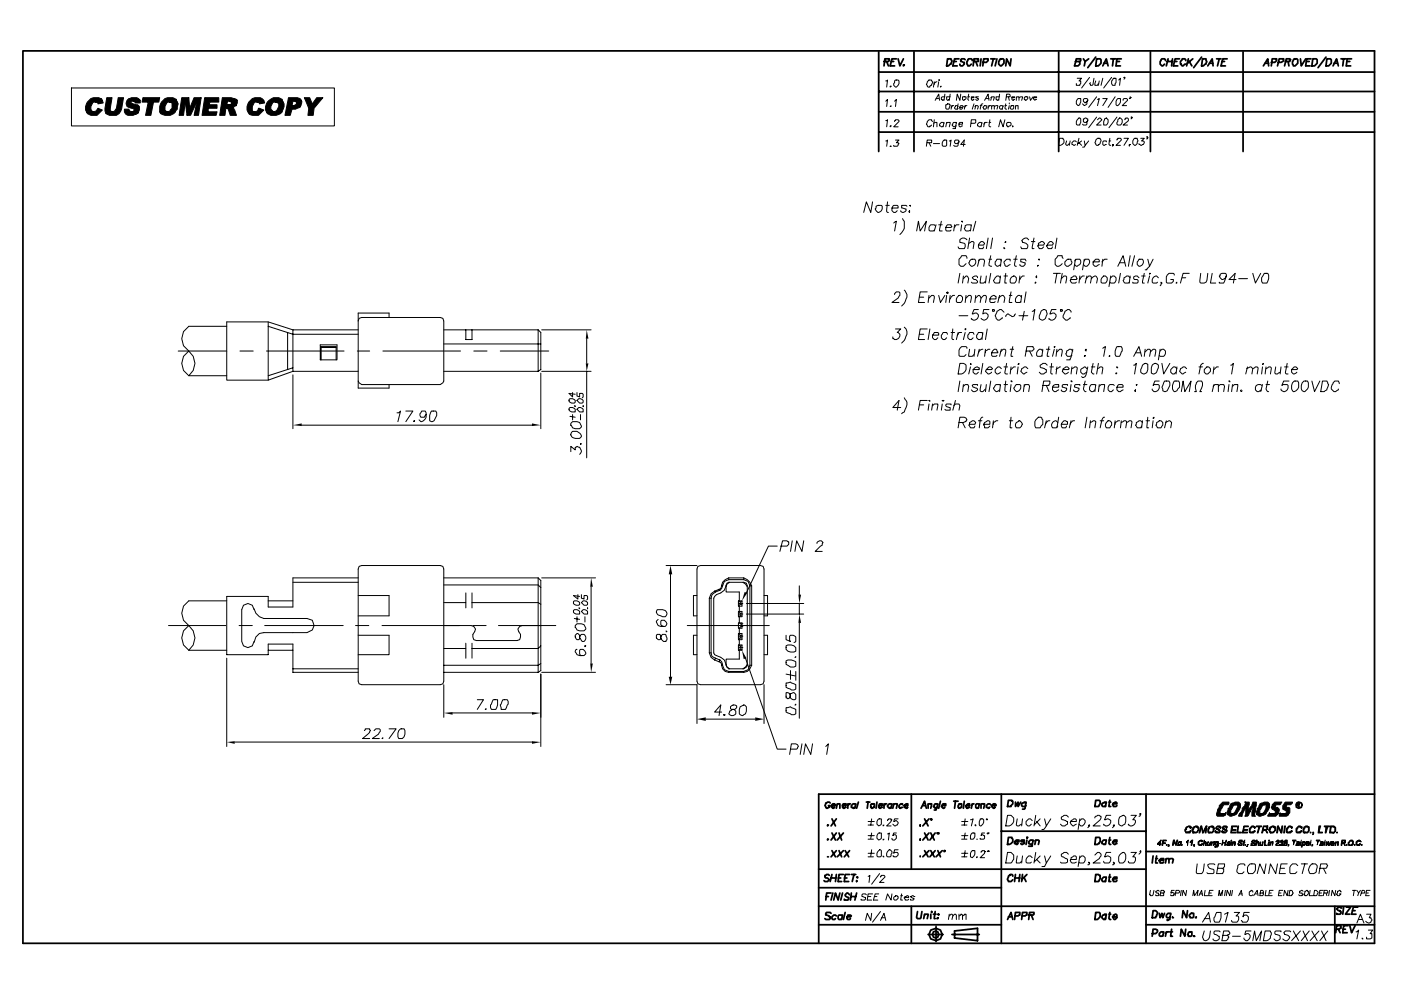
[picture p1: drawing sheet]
<svg xmlns="http://www.w3.org/2000/svg" width="420mm" height="297mm" viewBox="0 0 420 297" stroke-linecap="round" stroke-linejoin="round" font-family="sans-serif">
<g fill="#000" stroke="#000" stroke-width=".3">
<path d="M365.7 252.9h.5zM372.8 253.4h.3zM390.3 251.8v.3zM393.2 251.8v.3zM397.4 251.8v.3zM399.3 253.4h.5z"/>
<path d="M26.2 30.6a3 3 0 0 1 4-1.1h.2l.3 .6-2.7 .5-.2 .3-.5 1v.8l.2 .5 .5 .3h-2.1a2.82 2.82 0 0 1 .3-2.9z" fill-rule="evenodd"/>
<path d="M25.9 33.5h2.1l.8-.3 .6-.7 1.3 .5-1.6 1.6h-1.8l-1.1-.6z" fill-rule="evenodd"/>
<path d="M28.6 30.6l2.1-.5 .3 .8-1.6 .2-.3-.5z" fill-rule="evenodd"/>
<path d="M32 29.3h1.6l-.5 3.9 .8 .3-2.1 .5-.3-1.5z" fill-rule="evenodd"/>
<path d="M35.5 29.3h1.5l-.5 3.2-.8 1.5-.8 .6h-2.1l-1-.6 2.6-.8 .5-.7z" fill-rule="evenodd"/>
<path d="M37.3 32.7h1.3l.3 .5 .5 .3 2.1 .3a3.2 3.2 0 0 1-3.9 .2l-.3-.5z" fill-rule="evenodd"/>
<path d="M38.1 30.1l.8-.6a2.84 2.84 0 0 1 3.2 .6l-2.7 .2-.2 .3 .8 .5 1.3 .3 .5 .5-.3 1.9-2.1-.3h.6l.2-.5v-.3l-.5-.2a1.51 1.51 0 0 1-1.7-.7 1.51 1.51 0 0 1 .1-1.7z" fill-rule="evenodd"/>
<path d="M40 30.3l2.1-.2v.8h-1.6v-.6z" fill-rule="evenodd"/>
<path d="M42.9 29.3h5l-.3 1.3h-1.6l-.8 4h-1.5l.7-4h-1.8z" fill-rule="evenodd"/>
<path d="M48.4 30.6a3.1 3.1 0 0 1 4.5-.8l.3 .8h-2.9l-.3 .3-.5 1v1.1l.8 .5h-2.4v-1.6z" fill-rule="evenodd"/>
<path d="M47.9 33.5h2.4l.8-.3 .5-.7v-1.6l-.8-.3h2.4l.2 .5-.2 1.6-.5 .8a3.3 3.3 0 0 1-4.5 .5z" fill-rule="evenodd"/>
<path d="M54.5 29.3h2.1l-1 1.3-.6 4h-1.3z" fill-rule="evenodd"/>
<path d="M56.6 29.3l.3 3.2-.8 2.1-.5-4z" fill-rule="evenodd"/>
<path d="M58.2 29.3h2.1l-1.3 1.3-1.9 4h-1z" fill-rule="evenodd"/>
<path d="M60.3 29.3l-.8 5.3h-1.3l.8-4z" fill-rule="evenodd"/>
<path d="M61.4 29.3h4.2v1.3h-2.6l-.3 .8h2.4v1.1h-2.7v1h2.7l-.3 1.1h-4.2z" fill-rule="evenodd"/>
<path d="M66.7 29.3a8.8 8.8 0 0 1 4.2 .5l.3 .3-2.9 .2-.3 1.1h2.9v.3l-.8 .2v.3l-2.4 .3-.2 2.1h-1.6z" fill-rule="evenodd"/>
<path d="M68 32.5l1.6-.3 .5 .3 .8 2.1h-1.8l-.6-1.6-.2-.5z" fill-rule="evenodd"/>
<path d="M68.8 30.3l2.4-.2v.8l-.3 .5h-2.9h1.1l.5-.5z" fill-rule="evenodd"/>
<path d="M74.6 30.6a2.97 2.97 0 0 1 4.5-.5l-2.6 .5-.3 .3-.5 1v1.3l.8 .3h-2.2a2.82 2.82 0 0 1 .3-2.9z" fill-rule="evenodd"/>
<path d="M74.3 33.5h2.2l.8-.3 .2-.7 1.6 .5-1.6 1.6h-1.8l-.8-.3z" fill-rule="evenodd"/>
<path d="M77 30.6l2.1-.5 .3 .8-1.6 .2-.3-.5z" fill-rule="evenodd"/>
<path d="M80.2 30.6a3.1 3.1 0 0 1 4.5-.8l.2 .8h-2.9l-.2 .3-.6 1v.8l.8 .8h.3h-2.4a2.82 2.82 0 0 1 .3-2.9z" fill-rule="evenodd"/>
<path d="M82.6 30.6h2.3a3 3 0 0 1-.6 3.1 3 3 0 0 1-3.1 .9l-1-.6-.3-.5h2.4a2.1 2.1 0 0 0 1.3-2.4z" fill-rule="evenodd"/>
<path d="M86.5 29.3h2.7l.8 .2 .5 .8h-2.7l-.2 1.4h2.6l-.2 .5-1.4 .5h-1l-.6 1.9h-1.5z" fill-rule="evenodd"/>
<path d="M88.4 30.3h2.1l-.3 1.4h-2.6h.5l.8-.6v-.5z" fill-rule="evenodd"/>
<path d="M91.3 29.3h1.6l.8 1.8-1.1 1.4z" fill-rule="evenodd"/>
<path d="M95 29.3h1.8l-2.6 3.2-.3 2.1h-1.6l.3-2.1z" fill-rule="evenodd"/>
<path d="M347.1 252.9l1.1-1.1-.8 1.1h.8v.2l-.5 .3 .2-.3h-.8z" fill-rule="evenodd"/>
<path d="M348.2 251.8l-.3 1.1h-.5h.5z" fill-rule="evenodd"/>
<path d="M348.7 251.8h1.1v.3h-.8l-.3 .5h.8v.3h-.8v.5h-.2z" fill-rule="evenodd"/>
<path d="M349.8 253.1h.2v.3h-.2z" fill-rule="evenodd"/>
<path d="M350.3 253.4l.3-.3v.5h-.3h.3v-.2z" fill-rule="evenodd"/>
<path d="M351.9 251.8h.3l-.3 .5v1.1h-.3z" fill-rule="evenodd"/>
<path d="M352.2 251.8l.5 1.6-.8-1.1z" fill-rule="evenodd"/>
<path d="M353 251.8h.2l-.5 1.6z" fill-rule="evenodd"/>
<path d="M353.5 252.3h.8h-.6l-.2 .3v.8h.2h-.5v-.8h.3z" fill-rule="evenodd"/>
<path d="M353.7 252.3h.6v.8h-.3v.3h-.8h.5v-.3h.3v-.5z" fill-rule="evenodd"/>
<path d="M354.3 253.4l.2-.3v.3z" fill-rule="evenodd"/>
<path d="M355.9 252.3v.3l.2-.5v.2z" fill-rule="evenodd"/>
<path d="M356.4 251.8l-.3 1.6v-1.3z" fill-rule="evenodd"/>
<path d="M355.6 248.1l.5-.3a.66 .66 0 0 1 1.1 0h-1.1l-.2 .3v.5h-.3v.5l.3 .3h1v.3h-1.3l-.3-.6z" fill-rule="evenodd"/>
<path d="M356.1 249.4h.6l.2-.5 .3 .2-.3 .3z" fill-rule="evenodd"/>
<path d="M357.2 252.1l-.3 .5v-.3h.6z" fill-rule="evenodd"/>
<path d="M356.7 247.8h.5l.3 .3-.6 .3v-.6z" fill-rule="evenodd"/>
<path d="M357.2 252.1l.5-.3-.2 1.6h-.3l.3-1.1z" fill-rule="evenodd"/>
<path d="M358 253.1h.2v.5h-.2l.2-.2h-.2z" fill-rule="evenodd"/>
<path d="M357.7 248.1l.5-.3a.66 .66 0 0 1 1.1 0h-.8l-.5 .8h-.3l.3 .8h.2l-.5 .3-.2-.6z" fill-rule="evenodd"/>
<path d="M358.8 247.8h.5l.3 .3-.3 1-.5 .6h-1.1l.5-.3h.8l.3-1-.3-.6z" fill-rule="evenodd"/>
<path d="M359.3 252.3l1.1-.5 .2 .3h-.8l-.2 .2v.8l.2 .3h.6h-.8l-.3-.3z" fill-rule="evenodd"/>
<path d="M359.8 253.4l.8-.5-.2 .5z" fill-rule="evenodd"/>
<path d="M360.1 247.6h.3v.2l-.6 1.9h-.2z" fill-rule="evenodd"/>
<path d="M360.4 247.6l.2 2.1z" fill-rule="evenodd"/>
<path d="M360.1 252.1h.5v.2z" fill-rule="evenodd"/>
<path d="M361.2 251.8v.5h.2l-.5 1.1z" fill-rule="evenodd"/>
<path d="M361.2 252.3h.5v1.1h-.3l.3-.8z" fill-rule="evenodd"/>
<path d="M361.7 247.6h.2l-1 2.1h-.3z" fill-rule="evenodd"/>
<path d="M361.9 247.6l-.2 2.1h-.3z" fill-rule="evenodd"/>
<path d="M361.9 253.4h.8z" fill-rule="evenodd"/>
<path d="M362.2 252.3h.3l-.3 .6v.5h.3h-.6z" fill-rule="evenodd"/>
<path d="M363 252.3v1.1h-.5z" fill-rule="evenodd"/>
<path d="M362.5 247.8l1.3-.2v.2h-.8l-.3 .3-.2 .5v.8h.5l-.5 .3-.3-.3v-1z" fill-rule="evenodd"/>
<path d="M363.3 252.3h.2l-.2 1.1z" fill-rule="evenodd"/>
<path d="M363.5 252.6l.3-.3h.5z" fill-rule="evenodd"/>
<path d="M363.3 247.8h.8l.2 .6-.2 .2v.5l-.6 .6h-1l1.3-.6v-1.3z" fill-rule="evenodd"/>
<path d="M363.8 252.6l.5-.3-.2 1.1h-.3l.3-.5v-.3z" fill-rule="evenodd"/>
<path d="M364.3 253.6h.6l-.6 .3z" fill-rule="evenodd"/>
<path d="M364.6 252.3h.5l-.5 .8 .3 .3h.5h-.8l-.3-.3z" fill-rule="evenodd"/>
<path d="M364.3 249.1l.3-.2v.2l.5 .3h-.8z" fill-rule="evenodd"/>
<path d="M364.6 252.3h.8l-.3 .3v-.3z" fill-rule="evenodd"/>
<path d="M364.3 253.9l1.1-.5-.3 .5z" fill-rule="evenodd"/>
<path d="M365.4 252.3v1.1h-.5z" fill-rule="evenodd"/>
<path d="M364.6 248.1l.5-.5h.8v.2h-.8l-.2 .3v.3h.5l.5 .5v.5l-.2 .3h-1.1v-.3h1.1v-.5l-.8-.3z" fill-rule="evenodd"/>
<path d="M365.4 247.8h.8v.3l-.3 .3-.2-.6z" fill-rule="evenodd"/>
<path d="M366.7 251.8v.8h.8h-.8l-.3 .8z" fill-rule="evenodd"/>
<path d="M366.2 249.1l.5-.2v.5h.5h-.8z" fill-rule="evenodd"/>
<path d="M366.4 248.1l.6-.5h.8l.2 .2h-1l-.3 .3 1.1 .5 .2 .5-.5 .6h-.8l-.3-.3h1.1l.3-.5-1.1-.3z" fill-rule="evenodd"/>
<path d="M366.7 252.6h.8l.3-.8-.3 1.6h-.3l.3-.8z" fill-rule="evenodd"/>
<path d="M366.2 243.9h1.3v-.3h.3l-.3 .5z" fill-rule="evenodd"/>
<path d="M367.8 253.1l.5 .3z" fill-rule="evenodd"/>
<path d="M367.2 247.8h.8v.3l-.2 .3v-.6z" fill-rule="evenodd"/>
<path d="M368.3 252.3h.5l-.5 .3v.3h.5v.5h-.8h.6v-.3l-.6-.2z" fill-rule="evenodd"/>
<path d="M365.7 241.5l1-1.1h1.9v.5l-.3 .3h-1.3l-.6 1.1h-.2v.5l-.3 .3v.8l1.6 .2v.3l-.5 .3h-1.9a1.72 1.72 0 0 1 0-1.9l.6-.8z" fill-rule="evenodd"/>
<path d="M368.6 252.3h.2v.3h-.2z" fill-rule="evenodd"/>
<path d="M368.8 241.5l.3-.3h1.6h-.5l-1.1 1.6v1.1h1.8l-.7 .5a1.65 1.65 0 0 1-2.2-.3l.3-1.8h.3z" fill-rule="evenodd"/>
<path d="M369.1 252.3h.3l-.3 1.1z" fill-rule="evenodd"/>
<path d="M369.1 252.1l.3-.3v.3z" fill-rule="evenodd"/>
<path d="M369.6 252.3h.3v.6l-.3 .5h-.2z" fill-rule="evenodd"/>
<path d="M369.9 252.3h.5l-.2 .3h-.3z" fill-rule="evenodd"/>
<path d="M370.2 252.6l.2-.3v1.1h-.2l.2-.5v-.3z" fill-rule="evenodd"/>
<path d="M369.1 240.9l1.3-.5a1.51 1.51 0 0 1 1.6 .5 4.6 4.6 0 0 1-1.1 3h-1.3l.8-.6 .8-1.8-.5-.3h-1.6z" fill-rule="evenodd"/>
<path d="M369.4 247.6h1.5v.2h-1.3v.8h1.1v.3h-1.3v.5h1.3v.3h-1.6z" fill-rule="evenodd"/>
<path d="M371.2 252.9l.8 .5h-.5z" fill-rule="evenodd"/>
<path d="M371.2 247.6h.3l-.3 1.8h1.1v.3h-1.4z" fill-rule="evenodd"/>
<path d="M371.5 252.1h.2v-.3h.8v.3h-.8v.2l.8 .6-.2 .5h-.8h.8v-.5l-.8-.3z" fill-rule="evenodd"/>
<path d="M372 252.1h.5v.2z" fill-rule="evenodd"/>
<path d="M372.5 242.3l.6-.6h.8l-1.4 2.7h-.2l.2 .3h-1l.2-.8 .8-1.1z" fill-rule="evenodd"/>
<path d="M372.8 252.3h.3l.2-.5-.2 .5h.2v.3h-.2v.8h-.3l.3-.8h-.3z" fill-rule="evenodd"/>
<path d="M373.3 253.1h.3v.3h-.3z" fill-rule="evenodd"/>
<path d="M374.1 253.1h.3l-.3 .5h-.2h.2z" fill-rule="evenodd"/>
<path d="M373.3 240.4h1.3l-.2 2.4 .5 .5-.8 1.4h-.8l.3-.6v-2.1l.3-.3h-.8l.5-1v-.3z" fill-rule="evenodd"/>
<path d="M373.1 247.6h1.3v.2h-1.3v.8h1v.3h-1l-.3 .5h1.3v.3h-1.6z" fill-rule="evenodd"/>
<path d="M374.9 242h.8l-.8 1.3-.5-.5z" fill-rule="evenodd"/>
<path d="M375.2 252.9h.2l.3 .5h-.5z" fill-rule="evenodd"/>
<path d="M374.6 248.4l.8-.8h.6l.2 .2h-.8l-.5 .8v.8h1.1v.3h-1.1l-.3-.3z" fill-rule="evenodd"/>
<path d="M375.4 252.1h.3v-.3h.5l.3 .3h-.8l-.3 .2 1.1 .6-.3 .5h-1h.8l.2-.3v-.2h-.5v-.3h-.3z" fill-rule="evenodd"/>
<path d="M375.4 249.4h.6l.2-.5 .3 .2-.3 .3z" fill-rule="evenodd"/>
<path d="M375.7 247.8h.8v.3l-.3 .3-.2-.6z" fill-rule="evenodd"/>
<path d="M376 252.1h.5v.2z" fill-rule="evenodd"/>
<path d="M375.7 240.4h1.1l-.3 2.9-.3 .6v.5l.3 .3h-1.1l.3-2.7h-.8l.5-.5z" fill-rule="evenodd"/>
<path d="M376.8 251.8h.2v.5h.3l-.5 1.1h-.3z" fill-rule="evenodd"/>
<path d="M377 252.3h.6v1.1h-.3l.3-.8z" fill-rule="evenodd"/>
<path d="M377.6 241.5l.2-.3h1.6h-.5l-.3 .3-.8 1.3v1.1h1.9l-.8 .5a1.65 1.65 0 0 1-2.1-.3l.2-1.8h.3z" fill-rule="evenodd"/>
<path d="M378.1 252.3v1.1h.3h-.6z" fill-rule="evenodd"/>
<path d="M377.8 253.4h.8z" fill-rule="evenodd"/>
<path d="M376.8 247.6h1.6v.2h-.6l-.5 1.9h-.3l.6-1.9h-.8z" fill-rule="evenodd"/>
<path d="M378.6 252.3h.3l-.3 1.1h-.2l.2-.3z" fill-rule="evenodd"/>
<path d="M379.4 251.8v1.6h.5h-.8z" fill-rule="evenodd"/>
<path d="M377.8 240.9l1.3-.5a1.51 1.51 0 0 1 1.6 .5 4.6 4.6 0 0 1-1 3h-1.3a2.03 2.03 0 0 0 1.3-2.2l.2-.2-.5-.3h-1.6z" fill-rule="evenodd"/>
<path d="M379.1 248.9h.6l.5 .8h-.3l-.5-.8z" fill-rule="evenodd"/>
<path d="M378.9 247.6h1.3l-.5 .2h-.8v.8h1.3l-.5 .3h-.8l-.3 .8h-.2z" fill-rule="evenodd"/>
<path d="M378.9 248.6h.8l.2-.2v-.6h-.2l.5-.2v1z" fill-rule="evenodd"/>
<path d="M380.5 252.3h.2l-.2 1.1h-.3z" fill-rule="evenodd"/>
<path d="M380.5 251.8h.2v.3h-.2z" fill-rule="evenodd"/>
<path d="M380.7 243.6v.3h2.7l-.8 .8h-2.4z" fill-rule="evenodd"/>
<path d="M381 252.3v.3h.3h-.3v.8h-.3z" fill-rule="evenodd"/>
<path d="M381.3 252.3h.5l-.8 .3z" fill-rule="evenodd"/>
<path d="M381.3 252.6l.5-.3-.3 1.1v-.8z" fill-rule="evenodd"/>
<path d="M380.7 248.1l.6-.3a.66 .66 0 0 1 1 0 1.44 1.44 0 0 0-1.6 1.1l.3 .5h.5l-.5 .3-.3-.3-.2-.5z" fill-rule="evenodd"/>
<path d="M381.8 247.8h.8v1.1l-.8 .8h-.8l1.1-.3 .2-.5v-.5l-.2-.6z" fill-rule="evenodd"/>
<path d="M382.6 252.3l.5-.5 .5 .3z" fill-rule="evenodd"/>
<path d="M383.1 247.6h.3v.5l-.3 1.6h-.2z" fill-rule="evenodd"/>
<path d="M383.4 247.6l.8 1.5v.6l-.8-1.6z" fill-rule="evenodd"/>
<path d="M383.1 252.1h.5v.5l-.5 .3-.2 .5h.7h-1l.5-.8h.3v-.5z" fill-rule="evenodd"/>
<path d="M383.6 253.1l1.1 .3h-.8v-.3z" fill-rule="evenodd"/>
<path d="M383.9 243.6v.3h2.7l-.3 .5-.5 .3h-2.2z" fill-rule="evenodd"/>
<path d="M384.2 252.6h.5z" fill-rule="evenodd"/>
<path d="M383.9 252.1h.5h-.2v.2h-.3z" fill-rule="evenodd"/>
<path d="M384.2 252.1l.5-.3 .3 .5-.3 .3h-.5l.5-.3v-.2z" fill-rule="evenodd"/>
<path d="M381.5 241.2l.8-.8h2.1l-.5 .8h-1.3l-.3 .5 .3 .3h.5a1.32 1.32 0 0 1 .3 1.9h-2.1h.8l.5-.3v-.3l-1.1-.8-.2-.5z" fill-rule="evenodd"/>
<path d="M384.4 252.6h.3v.8h-.5l.5-.3z" fill-rule="evenodd"/>
<path d="M384.4 247.6h.3l-.3 2.1h-.2z" fill-rule="evenodd"/>
<path d="M385.2 247.6h.3l-.3 2.1h-.2z" fill-rule="evenodd"/>
<path d="M385.2 252.6h.3l-.3 .3v.5h.3h-.5v-.5h.2z" fill-rule="evenodd"/>
<path d="M385.2 252.1l.3-.3h.5v.3h-.5v.5h.5v.5l-.2 .3h-.8h.8v-.5l-.6-.3z" fill-rule="evenodd"/>
<path d="M385.8 252.1h.2v.5h-.5h.3z" fill-rule="evenodd"/>
<path d="M386.3 253.1h.3l-.3 .5z" fill-rule="evenodd"/>
<path d="M385.8 248.4l.8-.8h.5l.2 .2h-.7l-.6 .8v.8h1.1v.3h-1.1l-.2-.3z" fill-rule="evenodd"/>
<path d="M386.6 249.4h.5l.2-.5 .3 .2-.3 .3z" fill-rule="evenodd"/>
<path d="M386.8 247.8h.8v.3l-.3 .3v-.3z" fill-rule="evenodd"/>
<path d="M385.2 240.7l.3-.3h2.1l-.5 .8h-1.1l-.2 .3v.5h.8l.2 .3v1.3l-.2 .3h-1.9h.8l.3-.3v-.5l-1.1-.6v-1z" fill-rule="evenodd"/>
<path d="M387.6 251.8h1.1v.3h-.6l-.2 1.3 .2-1.3h-.5z" fill-rule="evenodd"/>
<path d="M388.7 253.1l.2-.2h.6l-.6 .2v.3h.3h-.5z" fill-rule="evenodd"/>
<path d="M388.9 252.3h.6l-.3 .3h-.3z" fill-rule="evenodd"/>
<path d="M388.7 253.4h.8z" fill-rule="evenodd"/>
<path d="M388.9 252.3h.8v1.1h-.5l.3-.5h-.6h.6v-.6z" fill-rule="evenodd"/>
<path d="M389.2 241.5h.3l.2 .5h-.2v-.5z" fill-rule="evenodd"/>
<path d="M388.9 240.7h.8l-.2 .2h-.6v.3h.8l-.2 .3h-.6v.5h-.2z" fill-rule="evenodd"/>
<path d="M388.7 248.4l.8-.8h.5l.3 .2h-.8l-.6 .8v.8h1.1v.3h-1.1l-.2-.3z" fill-rule="evenodd"/>
<path d="M388.9 241.2h.6l.2-.5v.5z" fill-rule="evenodd"/>
<path d="M390 252.3h.3l-.3 1.1z" fill-rule="evenodd"/>
<path d="M389.5 249.4h.5l.3-.5 .2 .2-.2 .3z" fill-rule="evenodd"/>
<path d="M389.7 247.8h.8v.3l-.2 .3v-.3z" fill-rule="evenodd"/>
<path d="M390.5 252.3h.3v1.1h-.3v.5h-.2z" fill-rule="evenodd"/>
<path d="M390.8 252.3h.5l-.5 .3z" fill-rule="evenodd"/>
<path d="M391.1 252.3h.2l.3 .6-.3 .5h-.8l.8-.3v-.5z" fill-rule="evenodd"/>
<path d="M391.8 252.3h.6l-.6 .3v.3h.8h-.8l.3 .5-.5-.3z" fill-rule="evenodd"/>
<path d="M391.1 247.8h.2a.66 .66 0 0 1 1.1 0h-.8l-.3 .3-.2 .5v.8h.5l-.5 .3-.3-.3v-1z" fill-rule="evenodd"/>
<path d="M391.8 253.4h.6v-.3h.2v.3z" fill-rule="evenodd"/>
<path d="M391.8 252.3h.8v.6h-.8h.6v-.6z" fill-rule="evenodd"/>
<path d="M391.8 247.8h.8v1.3h-.2l-.3 .6h-1l1.3-.6v-1.3z" fill-rule="evenodd"/>
<path d="M392.9 249.4h.3v.3h-.3z" fill-rule="evenodd"/>
<path d="M392.9 252.3h.3l-.3 1.1z" fill-rule="evenodd"/>
<path d="M393.4 253.1h.3l-.3 .5z" fill-rule="evenodd"/>
<path d="M393.7 249.4h.3v.5l-.3 .3 .3-.5h-.3z" fill-rule="evenodd"/>
<path d="M394.8 251.8h1v.3h-.5l-.3 1.3 .3-1.3h-.5z" fill-rule="evenodd"/>
<path d="M395.8 253.1l.3-.2h.5l-.5 .2v.3h.2h-.5z" fill-rule="evenodd"/>
<path d="M396.1 252.3h.2v.3h-.2z" fill-rule="evenodd"/>
<path d="M395.6 247.6h.5l-.5 1.8h1v.3h-1.3z" fill-rule="evenodd"/>
<path d="M395.8 253.4h.8z" fill-rule="evenodd"/>
<path d="M396.1 252.3h.8v1.1h-.6l.3-.5h-.5h.5v-.6z" fill-rule="evenodd"/>
<path d="M397.1 252.3h.3l-.3 1.1z" fill-rule="evenodd"/>
<path d="M397.7 252.3h.2v.8l-.2 .3z" fill-rule="evenodd"/>
<path d="M398.2 252.3h.3v.3l-.6 .8h-.2z" fill-rule="evenodd"/>
<path d="M398.5 252.3v1.1z" fill-rule="evenodd"/>
<path d="M397.1 247.6h1.6v.2h-.5l-.5 1.9h-.3l.3-1.9h-.6z" fill-rule="evenodd"/>
<path d="M399 252.3h.3l-.6 1.1h-.2z" fill-rule="evenodd"/>
<path d="M399.3 252.3h.5l-.3 .3h-.2z" fill-rule="evenodd"/>
<path d="M399 253.1h.3v-.2h.7h-.5v.2h-.2v.3h.2z" fill-rule="evenodd"/>
<path d="M399.3 252.3h.7v1.1h-.2l.2-.5h-.5h.5v-.3l-.2-.3z" fill-rule="evenodd"/>
<path d="M399 247.6h1l.3 .2h-1l-.3 1.6 1 .3h-1.3z" fill-rule="evenodd"/>
<path d="M399.8 247.8h.5l.3 .3v1l-.6 .6-1-.3h1l.3-.3v-1z" fill-rule="evenodd"/>
<path d="M400.6 252.3v.3h.2h-.2v.8h-.3z" fill-rule="evenodd"/>
<path d="M400.8 249.4h.3v.3h-.3z" fill-rule="evenodd"/>
<path d="M400.6 252.6l.2-.3h.6l-.3 .3z" fill-rule="evenodd"/>
<path d="M401.1 252.6l.3-.3v1.1h-.3z" fill-rule="evenodd"/>
<path d="M402.7 252.9h.5l.3 .5z" fill-rule="evenodd"/>
<path d="M402.4 251.8h1.1v.3h-.8l-.3 .5h1.1h-.3v.3h-.8v.5h-.2z" fill-rule="evenodd"/>
<path d="M402.4 252.6h.8v-.3h.3l-.3-.2h.3v.5z" fill-rule="evenodd"/>
<path d="M403.8 253.1h.2v.3h-.2z" fill-rule="evenodd"/>
<path d="M404.8 252.1l-.3 1 .6 .3h-.6l-.2-.8 .8-.8h.5v.3z" fill-rule="evenodd"/>
<path d="M405.3 252.1h.6v1h-.3v.3h-1.1h.8l.3-.5v-.8z" fill-rule="evenodd"/>
<path d="M406.1 253.1h.3v.3h-.3z" fill-rule="evenodd"/>
<path d="M407.2 253.4l.8-.5-.3 .5z" fill-rule="evenodd"/>
<path d="M406.7 252.3l1-.5 .3 .3h-.8v.2h-.3v.8h.3v.3h.5h-.8l-.2-.3z" fill-rule="evenodd"/>
<path d="M407.5 252.1h.5l.3 .2z" fill-rule="evenodd"/>
<path d="M408.3 253.1h.2v.3h-.2z" fill-rule="evenodd"/>
</g>
<g fill="none" stroke="#000" stroke-width=".3">
<path d="M21.4 26.4h78.9v11.3h-78.9zM265.6 36.2l.6-.3-.3 2.1M265.6 30.3l.6-.5-.3 2.1M265.6 24.3l.6-.3-.3 2.1M267 37.7h.2l-.2 .3zM267 25.8h.2l-.2 .3zM267.2 31.7l-.2 .2h.2M268.3 36.4l.3-.5h.7l.3 .3v.2l-1.6 1.6h1.3M268.3 30.3l.5-.5-.2 2.1M268.3 24.3a.94 .94 0 0 1 1.3 0 1.51 1.51 0 0 1-1 1.8l-.6-.5zM278.1 24.5l.5-.5h.8l.3 .5-.3 1.1h-.3l-.2 .5h-.6l-.5-.8zM279.7 36.4l-.3-.5a1.35 1.35 0 0 0-1.6 1.3l.5 .8h.6v-.3l.5-.2"/>
<path d="M279.9 37l1.1-.3v1.3M280.2 35.9l-.3 2.1M280.2 24.5l-.3 1.6M280.5 30.1l1-1.9 .3 1.9M280.7 29.5h.8M281 24.5l-.8 .3v.5M281.5 24h.3h-.3M281.5 24.5l-.2 1.6M282 25.8v.3l.3-.3M283.1 37l-.3-.3h-.5l-.5 .5v.5l.5 .3 .5-.3M283.1 36.7l-.3 1.3M283.4 29h-.8l-.3 .3v.5h.3v.3l.5-.3"/>
<path d="M283.4 28.2l-.3 1.9M283.6 31.4l.6-.3h.5v.3h.3l-.6 1.3h-.5l-.3-.2zM283.9 37l.3-.3h.8l-.3 1.3M283.9 36.7l-.3 1.3M285 29h-1.1v.8l.3 .3 .5-.3M285 28.2l-.3 1.9M285.5 31.7l-.3 1M286 31.7h-.5l-.3 .5M286.8 36.7l-.3 1.8h-.7M286.8 37v-.3h-.8l-.5 .8 .5 .5 .8-.3M287.3 31.9l-.2-.2h-.6l-.2 .5 .2 .5h.6l.2-.2M287.3 31.1l-.2 1.6"/>
<path d="M287.6 37.2h1.1v-.5h-.8l-.3 .3v.7l.3 .3 .8-.3M287.9 32.2h.8l.2-.3-.2-.2h-.6l-.2 .2v.8h.5l.3-.2M288.1 28.2l-.2 1.9-.8-1.9-.3 1.9M288.7 29h1v.5l-.8 .6-.2-.3zM289.5 31.7l-.3 1M290 31.7h-.5l-.3 .5M290.2 29h.6M290.5 28.2l-.3 1.6 .3 .3M291.3 37h1.1l.2-.3v-.8h-1.3l-.3 2.1M291.3 29.3h.8v-.3h-.8v.8l.3 .3 .5-.3M292.1 31.1l-.5 1.6M292.4 31.9l.2-.2-.2 1"/>
<path d="M292.6 31.7h.6l.2 .2-.2 .8M293.4 29h-.8v.3l.8 .2-.2 .6-.6-.3M294 31.7h.5M294.5 37l-.3-.3h-.5l-.5 .5v.5l.5 .3 .5-.3M294.5 36.7l-.3 1.3M294.7 31.1l-.5 .3-.2 1.3M294.7 32.2l.6-.5h.5v.8l-.3 .2h-.5zM295.3 30.1l1-1.9 .3 1.9M295.3 36.7l-.3 1.3M295.8 29.5h.8M296.1 36.7a.84 .84 0 0 0-1.1 .5M296.3 31.7v1"/>
<path d="M296.6 36.7h.5M296.9 35.9l-.3 1.8 .5 .3M297.1 29.3l1.1-.3-.3 1.1M297.1 31.7h-.5l-.3 .5M297.4 31.9l.3-.2h.5v1M297.4 29l-.3 1.1M297.4 31.7v1M298.2 31.9l1-.2-.2 1M299.8 29h-1.1v.8h.3v.3l.5-.3M299.8 28.2l-.3 1.9M300.8 31.9l-.2-.2h-.6l-.2 .2v.6l.2 .2h.6v-.2M300.8 31.7l-.2 1"/>
<path d="M301.4 35.9l-.6 2.1-.8-2.1-.5 2.1M301.4 31.7h.5M301.6 31.1l-.2 1.4 .5 .2M301.9 29h1v-.5l-.2-.3h-.8l-.3 1.9M302.2 36.7h.7l.3 .3v.5l-.8 .5-.5-.3v-.7zM302.4 29l.3 1.1M302.7 30.9v.2M302.7 31.7l-.3 1M303.2 31.7h.8v.8l-.3 .2h-.5l-.3-.2zM303.5 29.3h.8v-.3h-.8v.8l.2 .3 .6-.3M303.7 37.7v.3v-.3M304.5 31.9l.3-.2h.5v1"/>
<path d="M304.5 31.7v1M304.8 29.3l.3-.3h.5v1.1M304.8 29v1.1M305.6 29.3l1.1-.3-.3 1.1M307.2 29.3l.2-.3h.8v.5l-.8 .6v-.3h-.2zM308.8 29l.2 1.1 .8-1.1M310.1 29.3h.8v-.3h-.8l-.3 .5 .6 .6 .5-.3M323.1 35.9l.7-.5a2.13 2.13 0 0 1 0 2.1h-.7l-.3-.3v-.8zM323.1 29.8l.2-.3h.8l-.3 1.9-.5 .3-.5-.6v-.8zM323.1 23.5h1.3l-.8 .8h.5v.7l-.3 .6h-1v-.6M326.2 36.2l-.5 .5h-.5l-.3-.3v-.8l.8-.2 .5 .2v.6l-.5 1.3h-.8l-.3-.3M326.2 30.1l-.8 .8-.5-.6v-.5l.3-.3h.8l.2 .3-.2 1.3-.8 .6-.6-.6"/>
<path d="M326.8 23.2l-2.4 3.2M328.1 23.5l-.3 1.8-.2 .3h-.6l-.2-.6 .2-.2M328.6 24.3l-.3 1.3h.8l.3-.6M328.9 35.1l-2.4 3.2M328.9 29l-2.4 3.2M329.1 35.9l.6-.5 .8 .5-1.6 1.6h1.3M329.1 29.8l.6-.3-.6 2.2M329.7 24.3l-.3 1.3M330.7 29.5h1.4l-1.4 2.2M330.7 23.5l-.5 2.1M331.3 35.6l.5-.2 .5 .5v.8l-.5 .8h-.8zM333.4 23.2l-2.4 3.2"/>
<path d="M333.9 23.5h.8v1.3l-.3 .2v.6h-.8a1.51 1.51 0 0 1 .3-2.1zM334.4 29l-2.1 3.2M335 29.8l.2-.3h.8v1.1l-.8 1.1-.5-.3v-1.1zM335 35.1l-2.4 3.2M335.5 24l.5-.5-.2 2.1M335.8 35.4l.7 .5v.8l-.5 .8h-.8l-.2-.3v-.5l.2-.3v-.5zM336.8 30.1l.3-.6h.8l.2 .3v.3l-1.6 1.6h1.4M337.3 35.9l.3-.5h.5l.3 .2v.6l-1.6 1.3h1.3M337.3 23.2h-.2h.2l-.2 .5M339.2 29.3h-.3v-.3l.3 .3-.5 .2M339.5 35.1v.3l-.3-.3h.3l-.3 .5M265.6 42.2l.6-.2-.3 1.8"/>
<path d="M267.2 43.8h-.2h.2M268.6 42h1l-.8 .8h.5l.3 .2-.5 .8h-1.1v-.2M278.1 42.8h1.3v-.8h-1.3l-.3 1.8M278.6 42.8l.5 1M279.9 43h1.9M282.8 42.2l.3-.2h.8v1.6l-.3 .2h-.8l-.2-.2v-.8zM284.7 42.2l.5-.2-.2 1.8M287.6 42.5l-.5 .5h-.6l-.2-.2v-.6l.2-.2h.8l.3 .2-.3 1.4-.2 .2h-.8l-.3-.2M289.5 43.3h-1.4l1.1-1.3-.3 1.8M317.8 41.5h1l.3 .5a1.38 1.38 0 0 1-1.6 1.6zM319.9 42.2l-.3 .8 .3 .6 .8-.6M320.9 42.2l-.2 1.4"/>
<path d="M322.8 42.5l-.3-.3h-.5l-.5 .6v.5l.5 .3 .5-.3M323.6 41.5l-.5 2.1M323.6 42.8l.8 .8M324.4 42.2l-1.1 .8M325.2 42.2l.2 1.4 1.1-1.4M325.4 43.6l-.2 .5h-.6M328.6 42l.5-.5h.8l.3 .7-.3 .8-.5 .3v.3h-.5l-.3-.3-.3-.5zM331.8 42.5v-.3h-.8l-.3 .3v.8l.3 .3 .8-.3M332.6 42.2h.5M332.8 41.5l-.2 1.8 .5 .3M333.9 43.3l-.3 .3v-.3h.3l-.3 .5M335 42l.2-.5h.8l.3 .2v.3l-1.6 1.6h1.3"/>
<path d="M337.1 41.5h1.3l-1.3 2.1M338.9 43.3l-.2 .3v-.3h.2l-.2 .5M340 41.7l.3-.2h.7l.3 .7-.3 .3v.5l-.5 .6-.8-.6v-.8zM342.1 41.5h1.1l-.8 .7h.5l.3 .6-.3 .5-.5 .3-.8-.3v-.3M344.2 41.2h-.2v-.3l.2 .3-.2 .5M261.7 60.5l-.6 3.2-1.3-3.2-.8 3.2M262.7 61.8a1.72 1.72 0 0 1 1.9 0 1.44 1.44 0 0 1-1.3 1.9l-.8-1.1 .2-.2zM265.6 61.6h1.1M266.2 60.5l-.3 2.9 .5 .3M267.5 62.4h1.8v-.6l-.2-.2h-1.1l-.5 .8v.7l.5 .6h.6l.5-.6M268 66.9l.8-.6-.5 2.9M270.7 65.5l.5 .8a3.8 3.8 0 0 1-1.3 4"/>
<path d="M272 61.8l-.3-.2h-1.3v.8l1.3 .2v.5a1.02 1.02 0 0 1-1.6 .3v-.3M272.5 63.4l.3-.3v.6zM272.8 61.6h.2v.2zM274.9 69.2l.5-2.9 .6 2.9 1.8-2.9-.5 2.9M280.5 67.6l-.3-.2h-1.1l-.5 .8v.8l.3 .2h1l.3-.2M280.7 67.4l-.5 1.8M281.5 67.4h1.1M282.3 66.3l-.5 2.9h.8M283.6 68.2h1.6l.3-.3-.3-.5h-1l-.6 .8v.8l.3 .2h1.1l.2-.2M286.3 67.4l-.3 1.8M287.6 67.4h-.8l-.5 .8M288.4 66.3h.3v.3z"/>
<path d="M288.4 67.4l-.3 1.8M290 71.9a1.28 1.28 0 0 0-2.1 0v.8l1.3 .2 .3 .3v.8l-.3 .5h-1.6l-.3-.5M290 77.4l-.3-.8h-1.3l-.8 1.1v1.6l.5 .5h.8l.8-.8M290.5 72.9l.8-.5h.5l.3 .3-.3 1.8M290.8 78.2l.5-.5h1.1a1.32 1.32 0 0 1 .1 1.4 1.32 1.32 0 0 1-1.2 .7l-.8-1zM290.8 71.3l-.6 3.2M291.3 67.6l-.3-.2h-1l-.5 .2v.6l-.3 .2 .5 .8h.8l.5-.2M291.3 67.4l-.3 1.8M292.6 66.3l-.8 2.9M293.4 73.5h1.6l.3-.6-.6-.5a1.32 1.32 0 0 0-1.1 .7 1.32 1.32 0 0 0 .1 1.4h1l.3-.5M293.4 78.2l.6-.5h1l.3 .5-.3 1.6M293.7 77.7l-.5 2.1"/>
<path d="M296.3 71.3l-.5 3.2M296.6 77.7h.8M297.1 76.6l-.5 3 .8 .2M297.7 71.3l-.6 3.2M300.3 78.2l-.3-.5h-1l-.6 .8v.8l.6 .5 1-.5M300.3 77.7l-.3 2.1M301.1 74.3l.3 .2h-.3zM301.4 72.7l.2-.3v.3zM302.9 78.2v-.5h-1l-.8 .8 .5 1.3h.6l.7-.5M304 77.7h1.1M304.8 76.6l-.5 2.4v.6l.5 .2M307.7 78.2l-.3-.5h-1.3v.8l1.3 .3v.5l-.5 .5h-.5l-.5-.2v-.3"/>
<path d="M308.5 71.9l-.5-.6h-.6l-1 .8 .3 .6 1 .2 .5 .6-.2 1h-1.6l-.3-.5M309.3 72.4h1.1M310.1 71.3l-.5 2.7v.5h.5M311.1 79.6h.3l-.3 .2zM311.4 73.5h1.6l.3-.6-.6-.5h-.5l-.8 .5v.6l-.3 .2 .6 .8h.8l.5-.5M311.4 77.7h.3v.3zM314.1 73.5h1.5l.3-.6-.5-.5h-.5l-1.1 1.3 .5 .8h1.1l.2-.5M317 71.3l-.6 3.2M318.8 77.4l-.2-.2v-.6h-1.4l-.8 1.1v1.6l.6 .5h.5l1.1-.8M319.4 78.5l.7-.8h1.1l.3 1.1a2.13 2.13 0 0 1-1.6 1l-.5-.5zM322.3 78.2l.5-.5h1a1.32 1.32 0 0 1 .2 1.4 1.32 1.32 0 0 1-1.2 .7l-.5-.5M322.5 77.7l-.5 3.2"/>
<path d="M325.2 78.2l.2-.5h1.1a1.3 1.3 0 0 1 .1 1.4 1.3 1.3 0 0 1-1.2 .7l-.5-.5M325.2 77.7l-.6 3.2M327.8 78.5h1.9v-.5l-.3-.3h-.8l-.8 .8v.8l.5 .5h.6l.8-.5M330.7 77.7l-.2 2.1M332.1 77.7h-.8l-.8 .8M335.2 79.8l1.6-3.2 .8 3.2M335.8 78.8h1.5M338.9 76.6l-.5 3.2M340.3 76.6l-.8 3.2M341.6 77.7h1a1.32 1.32 0 0 1 .2 1.4 1.32 1.32 0 0 1-1.2 .7l-.6-.5v-.8zM344.2 77.7l.6 2.1 1-2.1M344.8 79.8l-.8 .8v.3h-.6"/>
<path d="M68 97.8h-11.4a4.3 4.3 0 0 0 0 7.4 4.3 4.3 0 0 0 0 7.4M80.4 96.5v17.4l7.4-2.6M80.4 97.8l7.4 2.4h19.6M86.3 99.7v11.1M87.8 98.9l-7.4-2.4h-12.4v17.4h12.4M87.8 98.9v12.4M87.8 98.9h19.6M107.4 96.2l.3-.8 .8-.2h23.5l.8 .2 .3 .8v18l-.3 .5-.8 .6h-23.5l-.8-.6-.3-.5M116.7 95.2v-1.4h-9.3v22.5h9.3v-1M133.1 98.9h28.3M139.7 98.9v2.9h1.9v-2.9M161.4 98.9l.8 .8v11.1l-.8 .5"/>
<path d="M161.4 98.9v12.4M162.5 98.9h14.8M268.3 88.3l.5-.8h.8l.3 .3v.7l-.6 .8-1.8 1.4h2.1M268.6 98.6h1.5l-1 1.1 .8 .5a1.34 1.34 0 0 1-.6 1.4 1.34 1.34 0 0 1-1.5-.1v-.5M271.2 87l.3 .2a2.59 2.59 0 0 1 0 3.2l-1.1 1.3M271.2 98.1a2.01 2.01 0 0 1 .5 2.6l-.5 1.3-.8 .8M275.7 89.1h1.3M278.1 87.5h-2.1l-.6 3.2h1.9M278.1 98.6h-2.1l-.6 3.2h1.9M278.6 89.3l.8-.8h.5l.3 .3-.3 1.9M278.6 88.5l-.3 2.2M278.9 98.6l-.6 3.2"/>
<path d="M281.5 88.5l.5 2.2 1.4-2.2M283.9 88.5l-.3 2.2M284.2 87.5l.2 .3-.2 .2-.3-.2zM285 88.5l-.3 2.2M285.2 99.7h1.1M285.8 98.6l-.3 2.9 .5 .3M286.3 88.5a1.38 1.38 0 0 0-1.3 1.1M287.1 89.1l.5-.6h.5l.6 .6v.8l-.6 .8h-1l-.3-.3v-.8zM287.3 99.7l-.5 2.1M287.6 94.6h2.6M287.9 81.9l-.6 2.9M288.4 99.7h-.8l-.5 .8"/>
<path d="M288.9 83.5l.8-.8h.3l.5 .8-.3 1.3M288.9 82.7l-.2 2.1M289.5 98.6h.2l-.2 .3zM289.5 99.7l-.6 2.1M289.7 89.3l.8-.8h.5l.3 .3-.3 1.9M289.7 88.5l-.2 2.2M292.6 89.3l.8-.8 .6 .3 .2 .5-.2 1.4M292.6 88.5l-.2 2.2M293.2 83.3v-.3a1.02 1.02 0 0 0-1.6 .3l.5 .5h.5l.6 .8-.3 .2h-1.3l-.3-.2M293.4 92.8h-1.3l-.5 1.3a1.13 1.13 0 0 1 1.1-.2 1.13 1.13 0 0 1 .7 1 1.32 1.32 0 0 1-2.1 .8v-.3M294.2 82.7l-.2 2.1h1l.5-.5M294.2 89.3l.8-.8h.5l.3 .3-.3 1.9"/>
<path d="M294.7 99.7l-.2 2.1M295.8 82.7l-.3 2.1M296.1 98.6l-.6 3.2M296.6 92.8h-1.6l-.3 1.3 1.1-.3 .5 .6a1.21 1.21 0 0 1-.6 1.3 1.21 1.21 0 0 1-1.5-.3M296.9 89.6h1.8v-.8l-.5-.3a1.32 1.32 0 0 0-1.2 .8 1.32 1.32 0 0 0 .1 1.4h1.1l.2-.3M297.1 81.9l-.5 2.9M297.7 92.8h.5v.5h-.5zM299.5 89.3l.5-.5 .8-.3 .6 .8-.3 1.4M299.8 88.5l-.6 2.2M300 83.3l-.5-.6h-.5l-1.1 1.3 .5 .8h1.1l.3-.2M300 82.7l-.2 2.1M301.1 93.6l-.8-.8h-.5l-.8 .5-.6 1.3a1.32 1.32 0 0 0 1.4 1.4l.8-.6v-.2"/>
<path d="M301.1 82.7h1.1M301.6 81.9l-.2 2.9h.5M302.7 88.5h.8M303.2 83.3l.8-.6 .8 .6v.7l-.5 .8h-1.1l-.3-.2v-.8zM303.2 87.5l-.5 3.2h.8M304.5 94.1l-.2 .5-.6 .3-1.5-.8-.6 .8M305.6 94.6h2.6M305.9 82.7l-.3 2.1M306.4 89.1l-.5-.6a1.32 1.32 0 0 0-1.2 .8 1.32 1.32 0 0 0 .1 1.4h1.1l.2-.3M306.4 88.5l-.3 2.2M307.2 82.7a1.38 1.38 0 0 0-1.3 1.1M307.2 93.3l-.5 2.7"/>
<path d="M307.7 87.5l-.5 3.2M309.6 93.3l.8-.5-.6 3.2M310.4 84.8l.2-.2v.2zM310.6 83l.3-.3v.6zM312.2 93.3a1.02 1.02 0 0 1 1.6-.3l.3 1.1-.6 1.3a1.07 1.07 0 0 1-1.8 0v-.8zM315.9 81.9h2.1M316.7 92.8h-1.3l-.5 1.3a1.13 1.13 0 0 1 1.1-.2 1.13 1.13 0 0 1 .7 1 1.32 1.32 0 0 1-2.1 .8v-.3M317 81.9l-.6 2.9M318 92.8h.6v.5h-.6zM318.3 83.5l.8-.8h.5l.3 .3-.3 1.8M318.6 81.9l-.6 2.9M321.2 83.8h1.6l.3-.3-.6-.8h-.5l-.8 .6v.5l-.3 .2 .6 .8h1l.3-.2"/>
<path d="M321.2 93.6l-.5-.8h-.6l-.7 .5-.6 1.3v.6l.8 .8h.5l.8-.6v-.2M323.8 82.7l-.2 2.1M325.2 82.7a1.38 1.38 0 0 0-1.4 1.1M325.7 83.5l.8-.8h.5l.3 .3-.3 1.8M326 82.7l-.6 2.1M327.3 83.5l.5-.5 .8-.3 .5 .8-.2 1.3M330.5 83.3l.5-.6h.5l.6 .6v.7l-.6 .8h-1l-.3-.2v-.8zM333.1 83.3l.5-.6h.6l.5 .6v.7l-.5 .8h-1.1l-.3-.2M333.1 82.7l-.5 3.2M336 81.9l-.5 2.9M338.9 83.3l-.5-.6h-.5l-.8 .6v.5l-.3 .2 .5 .8h1.1l.3-.2M338.9 82.7l-.2 2.1"/>
<path d="M341.6 83.3l-.6-.6-1 .3v.5l.3 .3h.7l.3 .2v.6l-.3 .2h-1.3v-.2M342.4 82.7h1M343.2 81.9l-.6 2.4v.5h.6M344.8 81.9h.2l-.2 .3zM344.8 82.7l-.6 2.1M347.4 83.3l-.5-.6a1.32 1.32 0 0 0-1.2 .8 1.32 1.32 0 0 0 .1 1.3h1.1l.2-.2M348.5 84.8h-.3v-.2l.3 .2-.6 .8M352.2 82.5l-.3-.6h-1.3l-.6 .6-.2 .5v1.6l.2 .2h1.4l.5-.5v-.5h-.8M353 84.6l-.3 .2h.3M354.5 83.3h1.1M356.7 81.9h-1.9l-.8 2.9M360.1 81.9l-.3 2.1v.6l.3 .2h1.1l.5-.2 .2-.6 .3-2.1"/>
<path d="M363.5 81.9l-.5 2.9h1.6M367.8 82.7a1.38 1.38 0 0 1-1.4 1.1l-.7-1.1h.2v-.5l.5-.3h1.1l.3 .3v.5l-.8 2.1h-1.3v-.2M370.7 83.8h-2.1l1.8-1.9-.5 2.9M371.5 83.5h2.6M375.7 81.9l.8 2.9 1.6-2.9M379.1 81.9h1.1a2.82 2.82 0 0 1-.3 2.9h-1.3l-.2-.5v-1zM53.4 105.2h14.6M56.6 105.2a4.6 4.6 0 0 1 0 7.4h11.4M72 105.2h3.9M79.9 105.2h23.3M87.8 112.4v16.1M87.8 111.3h19.6"/>
<path d="M87.8 110.2l-7.4 2.4M96 103.4h5.1v4.5h-5.1zM96.3 107.9v-4h4.5v4M96.3 104.2h4.5M107.2 105.2h3.7M114.8 105.2h23.3M133.1 111.3h28.3M133.1 103.1h29.1M142.1 105.2h4M150 105.2h14.6M162.2 111.8v16.7M162.5 111.3h14.8"/>
<path d="M170.7 119.8l.2-.3h.8l.8 .5v.6l-.3 .2h-.8l-.7-.5zM171.7 117.7v1.3l-1-1.1 1.8 .3M173 117.7v1l.8 .3v-1.1h.8l.3 .3v.8l-.3 .2M173.6 119.5h.5l.8 .5v.6l-.3 .2h-.8l-.8-.8zM175.9 101.5v7.4M175.9 111.3v25.9M271.2 119.2l.3 .6a1.97 1.97 0 0 1 0 2.9l-.3 .8-.8 .5M275.7 100.2h1.3M279.7 100.5h1.8v-.6l-.2-.2h-1.1l-.5 .8v.7l.5 .6h.5l.6-.6M284.2 100.2l-.3-.5h-1.1l-.5 .8v.7l.5 .6h.6l.5-.6M287.9 108.9h1l.6 .3 .2 .2v1.4a1.97 1.97 0 0 1-2.4 1.3zM287.9 114.2l-.6 3.2"/>
<path d="M288.9 115.8l.6-.5h.7l.3 .5-.3 1.6M288.9 115.3l-.2 2.1M290 104.4l-.3-.5h-1.3l-.8 1.1v1.5l.3 .3h1.3l.5-.5M290.8 104.7l-.3 2.1h1.1l.5-.5M291 108.9l.3 .3h-.3zM291 110l-.5 2.1M291.8 110.8h1.9v-.6l-.5-.2a1.35 1.35 0 0 0-1.4 1.6l.6 .5h.5l.5-.5M292.1 100.2l-.3-.5h-1l-.6 .8v.7l.6 .6h.5l.5-.6M292.4 104.7l-.3 2.1M293.2 115.5v-.2h-1.4l-.2 .2 .2 .6 1.4 .5a1.02 1.02 0 0 1-1.4 .8l-.5-.5M293.7 104.7l-.5 2.1M294.2 115.3l-.2 1.3v.5l.2 .3h.5l.8-.8"/>
<path d="M294.7 100.2l-.2-.5h-1.1l-.5 .8v.7l.5 .6h.6l.5-.6M294.7 104.7a1.38 1.38 0 0 0-1.3 1M294.7 108.9l-.5 3.2M295.5 104.7l-.2 2.1M295.8 110.8h1.6l.3-.3-.6-.5h-.5l-1.1 1.3 .8 .8 1.1-.5M295.8 115.3l-.3 2.1M296.9 104.7h-.6l-.8 .5v.5M297.1 114.2l-.5 3.2M297.4 105.7h1.8l-.5-1a1.32 1.32 0 0 0-1.2 .7 1.32 1.32 0 0 0 .2 1.4h1l.3-.3M300 105.5l.8-.8h.6l.2 .3-.2 1.8M300 115.5l-.2-.2h-1.1l-.8 1 .8 1.1 1.1-.5M300 115.3l-.2 2.1"/>
<path d="M300.3 110.5l-.5-.5h-.6l-.8 .8v.8l.6 .5 1-.5M300.3 104.7l-.5 2.1M301.1 115.3h1.1M301.1 110h1.1M301.6 114.2l-.2 2.9 .5 .3M301.9 108.9l-.5 2.9 .2 .3h.6M302.9 104.7h1.1M303.2 114.2h.3v.3zM303.2 110l-.3 2.1M303.2 115.3l-.3 2.1M303.7 103.9l-.5 2.4v.5h.5M304.5 110h-.5l-.8 .8"/>
<path d="M304.8 115.3h1.1l.2 .2a1.44 1.44 0 0 1-1.3 1.9l-.8-1.1zM305.3 109.2l.3-.3v.3zM305.3 110l-.2 2.1M307.2 115.8l.2-.5h1.1l.3 .5-.3 1.6M307.2 115.3l-.3 2.1M307.7 105.2h1.9l.5-.8-.3-.5h-1.8l-.6 2.9M308.2 110.5l-.5-.5h-.5l-.8 .5-.3 .8 .8 .8 1.1-.5M308.8 105.2l.8 1.6M312.7 105.2l-.5-.5a1.32 1.32 0 0 0-1.2 .7 1.32 1.32 0 0 0 .1 1.4h1.1l.3-.3M312.7 115.5h1.9l.3-.5v-.8h-1.9l-.5 3.2M312.7 104.7l-.2 2.1M313.8 104.7h1.1"/>
<path d="M313.8 115.5l.8 1.9M314.1 109.4l-.6-.5h-.8l-.8 .5v.6l.3 .2 1.6 .6v.8l-.8 .5h-.8l-.5-.5M314.6 103.9l-.5 2.4v.5h.5M314.9 110h1M315.4 108.9l-.3 2.9 .5 .3M315.6 116.1h1.9v-.8h-1.1l-.5 .2-.3 .6v.8l.6 .5h.5l.8-.5M316.2 103.9h.2l-.2 .3zM316.2 104.7l-.6 2.1M317 105.5l.8-.8h.5l.3 .3-.3 1.8M317 104.7l-.3 2.1M317 110l-.3 2.1M318 110l-1.3 .8"/>
<path d="M318.8 110.8h1.6l.3-.3-.6-.5h-.5l-.8 .5-.2 .8 .8 .8 1-.5M320.1 115.5v-.2h-1.3l-.2 .2v.6l1.3 .2v.6l-.5 .5h-.6l-.5-.3v-.2M321.2 114.2h.3v.3zM321.2 115.3l-.3 2.1M321.5 110.5l.8-.5h.5l.3 .2-.3 1.9M321.5 110l-.3 2.1M321.7 104.7l-.8 3.2h-1M321.7 105.2l-.5-.5h-.5l-.8 .5v.5l-.3 .3 .5 .8h.8l.6-.3M323.8 115.5v-.2h-1.3l-.2 .2v.6l1.3 .2v.6l-.5 .5h-.6l-.5-.3v-.2M324.9 115.3h1.1M325.2 106.8l.2-.3v.3zM325.4 114.2l-.5 2.4 .3 .5 .5 .3"/>
<path d="M325.7 104.7v.5l-.3-.2zM326 110.5l-.8-.5-1.1 .8v.8l.5 .5h.6l.8-.5M326.2 110l-.8 2.9-.5 .3-.5-.3M327.3 110h1M327.8 108.9l-.5 2.7 .8 .5M328.6 115.5l-.3-.2h-1l-.5 .8v.8l.5 .5h.5l.5-.5M328.6 115.3l-.3 2.1M329.1 110.5l.8-.5h.6l.2 .2-.2 1.9M329.4 108.9l-.5 3.2M329.7 115.8l.5-.5h1.1l-.3 2.1M329.7 115.3l-.3 2.1M330.7 104.4l.8-.5-.5 2.9"/>
<path d="M332.8 106.5l-.2 .3h.2M334.2 115.5l-.3-.2h-1.1l-.5 .8v.8l.5 .5h.6l.5-.5M334.7 111.8h.3l-.3 .3zM335 103.9h1.3l.2 .5v.8l-.7 1.6h-1.1a2.82 2.82 0 0 1 .3-2.9zM335 110l.2 .2h-.2zM335 116.1h1.8v-.6l-.3-.2h-1l-.3 .2-.2 .6v.8l.5 .5h.5l.8-.5M340 106.8l1.6-2.9 .8 2.9M340 109.4l.8-.5-.5 3.2M340.5 116.9v.5l-.2-.3zM340.5 105.7h1.6M340.8 115.3h.2l-.2 .2zM342.6 109.4a1.02 1.02 0 0 1 1.6-.2v1.6l-.2 .8a1.07 1.07 0 0 1-1.9 0v-.8z"/>
<path d="M343.4 105.5l.8-.8h.6l.2 .3-.2 1.8M343.4 104.7l-.2 2.1M345 105.5l.8-.8h.5l.3 .3-.3 1.8M345.5 109.4a1.07 1.07 0 0 1 1.9 0v.8l-.5 1.4a1.02 1.02 0 0 1-1.6 .2v-1.6zM347.7 114.2h-1.4l-.5 1.3 .3-.2h1.3l.3 .2a1.46 1.46 0 0 1-1.6 1.9l-.6-.8M347.9 105.2l.6-.5h.5l.5 .5v.8l-.5 .8h-1.1l-.2-.3M347.9 104.7l-.5 3.2M348.5 108.9l.5 3.2 1.8-3.2M349.2 114.2h1.4l.2 .5v.8l-.8 1.6-.5 .3-.8-.3-.2-1zM352.2 114.2h1.3l.2 .5v1.4l-.7 1-.8 .3a2.2 2.2 0 0 1 0-3.2zM353 110.5l-.6-.5h-.5l-.8 .8v.8l.5 .5h.6l.5-.5M353 110l-.3 2.1"/>
<path d="M354.3 117.4l.5-3.2 .5 3.2 1.9-3.2-.5 3.2M355.9 110.5l-.6-.5h-.5l-.8 .5-.3 .8 .8 .8 1.1-.5M358.2 117.4h.6a2.55 2.55 0 0 1 .5-3.2h1.1a2.84 2.84 0 0 1-.6 3.2h.6M359.6 110h1M360.9 108.9l-.8 .5-.5 2.7M361.2 110.8l.7-.8h.6l.5 .5v.8l-.8 .8h-.5l-.5-.5zM363.8 115.8l.5-.5h1.1v2.1M364.1 110l-.3 2.1M364.1 115.3l-.6 2.1M365.4 110h-.5l-.8 .8M365.4 115.8l.5-.5h1.1l.2 .5-.2 1.6M368.6 114.2h.2v.3z"/>
<path d="M368.6 115.3l-.3 2.1M369.1 109.4l.8-.5-.5 3.2M369.6 115.8l.6-.5h1l-.3 2.1M369.6 115.3l-.2 2.1M372.3 116.9l-.3 .2 .3 .3 .2-.3M373.9 110.5l1-.5 .8 .5-.3 1.6M374.1 110l-.5 2.1M375.7 110.5l.8-.5h.5l.3 .2-.3 1.9M378.4 115.5l-.3-.2h-.8l-.5 .2-.3 .6v.8l.5 .5h.6l.8-.5M378.6 109.2l.3-.3v.3zM378.6 110l-.2 2.1M378.6 115.3l-.5 2.1"/>
<path d="M379.7 110.5l.8-.5h.5l.3 .2-.3 1.9M379.7 115.3h1M379.7 110l-.3 2.1M380.2 114.2l-.5 2.4 .5 .8h.3M382.6 110l-.3 1.8 .3 .3h.5l.8-.5M384.2 110l-.3 2.1M385.2 110h1.1M386 108.9l-.5 2.9 .3 .3h.5M386.6 114.2h-1.6l-.6 1.3 .3-.2h1.3l.3 .2a1.44 1.44 0 0 1-1.3 1.9l-.8-.5v-.3M387.3 110.8h1.6l.3-.3-.5-.5h-.6l-.8 .8v.8l.6 .5 1-.5M387.6 114.7l.5-.5h1.1l.3 .5v1.4a1.82 1.82 0 0 1-1.6 1.3 1.99 1.99 0 0 1-.3-2.7zM391.1 114.2h1a2.25 2.25 0 0 1-.8 3.2l-.8-.3a2.28 2.28 0 0 1 .6-2.9z"/>
<path d="M393.4 114.2l.8 3.2 1.6-3.2M396.6 114.2h1.3l.6 1.1-.6 1.6-.8 .5h-1zM401.6 115l-.2-.8h-1.1l-.5 .5-.5 1.4v.5l.7 .8h.6l.8-.5v-.3M90.5 127.4h69M119.1 123.7h.5l.5-.5-.8 3.2M121.7 123.2h2.1l-2.1 3.2M124.1 126.1h.3l-.3 .3zM127.8 124.3l-.5 .8h-1.1l-.3-1.1 .6-.8h1l.3 .5v1.4a1.82 1.82 0 0 1-1.6 1.3l-.5-.5M129.4 123.2h1.3l.3 .5v.8l-.8 1.6-.6 .3-.7-.3v-1.6zM170.9 122.1h.8l.5 .3 .3 .3v.8h-1.1l-.5-.3a.66 .66 0 0 1 0-1.1zM170.9 124.8l1.6 .3M171.2 135.4v-1.6l1.3 1v-.7l.5-.3 .8 .3 .6 1-.6 1.1"/>
<path d="M171.2 126.9l.5-.5h1.3l.8 .2 .6 1.4-.6 .5h-1.3a1.82 1.82 0 0 1-1.3-1.6zM171.4 129.6l.3-.3h1.3a1.82 1.82 0 0 1 1.4 1.6l-.6 .5h-1.3l-.8-.3a1.02 1.02 0 0 1-.3-1.5zM171.7 124.3v1.6M172.2 121.6l.3 .3v-.3M173.6 122.1l1 .3 .3 .3v.8h-1.1l-.8-.8zM174.1 133h.3l-.3 .3zM174.1 124.3v1.6M174.9 121.6v.3v-.3M270.1 122.1h-2.3l1.8-2.1-.5 2.9M275.7 121.4h1.3M278.1 120h-2.1l-.6 2.9M278.6 120h.3v.3z"/>
<path d="M278.6 121.1l-.3 1.8M279.7 121.6l.5-.5h1.1l-.3 1.8M279.7 121.1l-.3 1.8M282.6 120h.5l-.3 .3zM282.6 121.1l-.3 1.8M285.2 121.4v-.3h-1.3l-.3 .3 .3 .5 1.1 .2v.8h-1.4l-.2-.2M286 121.6l.5-.5h1.1l.3 .5-.3 1.3M286.5 120l-.7 2.9M287.6 126.6h1.3l.8-.2 .3-.5-.3-.6-.5-.2h-1.3l-.6 3.1M288.7 126.6l.8 1.6M290.8 127.2h1.6l.2-.6-.5-.5h-.5l-.8 .5v.6l-.3 .2 .5 .8h1.1l.3-.5M293.4 126.1h1.1"/>
<path d="M294.7 125.1l-.5 .2-.2 .6-.3 2.3M295 127.2h1.9v-.8l-.3-.3a1.82 1.82 0 0 0-1.6 1.3l.3 .3v.5h1l.6-.5M297.9 126.1l-.2 2.1M299.2 126.1h-.5l-.8 .5v.6M302.7 126.1h1M303.2 125.1l-.3 3.1h.6M304.8 126.6l1.1-.5 .8 1.1-.8 1h-1.1l-.3-.5zM310.6 125.9l.8-.8h.8l.3 .2 .2 .6v1.3l-.8 1h-1.3l-.2-.5v-1.3zM313.8 126.1l-.5 2.1M314.9 126.1a1.38 1.38 0 0 0-1.4 1.1M317.2 126.6l-.5-.5a1.32 1.32 0 0 0-1.2 .7 1.32 1.32 0 0 0 .1 1.4h1.1l.5-.5M317.5 125.1l-.5 3.1"/>
<path d="M318.3 127.2h1.8v-.8l-.5-.3a1.32 1.32 0 0 0-1.2 .7 1.32 1.32 0 0 0 .2 1.4h1l.3-.5M321.2 126.1l-.5 2.1M322.3 126.1a1.38 1.38 0 0 0-1.4 1.1M326 125.1l-.6 3.1M327 126.6l.8-.5h.5l.3 .3-.3 1.8M327 126.1l-.2 2.1M329.9 126.1h1.1M331.3 125.1h-.3l-.5 .8-.6 2.3M331.8 126.6l.5-.5h.5l.6 .5v.8l-.6 .8h-1l-.3-.5zM334.4 126.1l-.2 2.1M335.8 126.1h-.6l-.8 .5v.6M336.3 126.6l.8-.5h.5l.3 .3-.3 1.8"/>
<path d="M336.3 126.1l-.3 2.1M337.9 126.6l.8-.5h.5l.3 .3-.3 1.8M342.6 126.6l-.5-.5h-.5l-.8 .5v.6l-.3 .2 .5 .8h1.1l.3-.5M342.6 126.1l-.2 2.1M343.7 126.1h1.1M344.2 125.1l-.2 3.1h.5M345.8 126.1l-.3 2.1M346.1 125.1v.2h-.3zM346.9 126.6l.8-.5h.5l.5 .5v.8l-.5 .8h-1.1l-.5-.8 .3-.2zM349.5 126.6l1.1-.5 .8 .5-.3 1.6M349.8 126.1l-.6 2.1M87.8 174.5h19.6"/>
<path d="M107.4 178.5h9.3v6.1h-9.3M107.4 173.2h-19.6v8.7h-7.4v-3.1h-12.4v17.4h12.4v-3.1h7.4v8.4h19.6M107.7 169.8l.8-.3h23.5l.8 .3 .3 .8v33.6l-.3 .8-.8 .2h-23.5l-.8-.2-.3-.8v-33.6zM133.1 173.2h28.3M133.1 175.3h28.3l.8 .8M139.7 177.7v2.9h-6.6M141.6 177.7v4.5M161.4 173.2l.8 .8v27l-.8 .5M161.4 173.2v28.3M162.5 173.2h16.1M173.3 178.2v1.4l-1.3-1.1 1.8 .3M174.4 178.2v1.1l.8 .3v-1.1h.7l.3 .3v.8l-.3 .2"/>
<path d="M177.3 175.9v23M199.8 169.5h9.2M201.1 172.2v30.6M209 178.5h-1v6.1h1M209.3 169.8l.8-.3h18l.8 .3 .2 .8v33.6l-.2 .8-.8 .2h-18l-.8-.2-.3-.8v-33.6zM212.7 179.3v16.4M212.7 179.3h.6M213.3 179.3v16.4M214.3 177.2l-1 .8-.6 1.3M214.3 177.2l.3 .2M214.6 177.4l-1.1 .8-.2 1.1M215.6 176.7l-1.3 .5"/>
<path d="M215.6 176.7l.3 .2M215.9 176.9l-1.3 .5M216.4 175.6l-.2 .8-.6 .3M216.4 175.3v.3M216.7 175.6h-.3h.3M216.7 175.6l-.3 .8-.5 .5M216.7 175.3v.3M217.8 175.6l-.6 1.3-1 .8-1.4 .5-.8 1.1v16.4l.3 .5 1.9 .8 1 .8 .6 1.3M217.8 175.6l.2-.8 .5-.3h4.5l.8 .3 .3 .8v23.8l-.3 .5-.8 .6h-4.5l-.5-.6-.2-.8M217.8 175.3v.3M218.5 173.2l-1 .5-.8 .8-.3 1.1M218.5 173.7l-1.3 .6-.5 1.3"/>
<path d="M218.5 173.2h4.5M218.5 173.2v.5M218.5 173.7h4.5M218.8 174.5l-.8 .6-.2 .8v1.5h3.9v2.7M222.8 174.5l.8 .6 .5 .8M223 173.2l1.1 .5 .8 .8 .5 1.1M223 173.7l1.4 .6 .5 1.3M223 173.2v.5M224.9 175.6v23.8M224.9 175.6h.5M225.4 175.6v23.8M229.1 178.5h1.1v6.1h-1.1"/>
<path d="M233.1 163.7h-2.6l-6.7 14M234.2 163.7h1.8l.5-.5v-.8l-.5-.3h-1.3l-.8 3.2M237.6 162.1l-.5 3.2M239.7 175.6v2.6M241 162.1l-.5 3.2-1.6-3.2-.5 3.2M245 162.9a1.02 1.02 0 0 1 1.3-.8l.6 .5-.3 .3v.5l-2.1 1.9h2.1M50.5 187.5h17.2M56.6 187.5a4.6 4.6 0 0 1 0 7.4M56.6 194.9h11.4M68 180.1h-11.4a4.3 4.3 0 0 0 0 7.4 4.3 4.3 0 0 0 0 7.4M68 197.3v26.4M71.7 187.5h4"/>
<path d="M76.2 182.7l-.5-1.3-1.4-.5-1.3 .5-.5 1.3v9.6l.5 1.3 1.3 .5 1.4-.5 .5-1.3M76.2 182.5a3.6 3.6 0 0 0 4.2 2.9h11.7l1.6 .5 .5 1.6-.5 1.3-1.6 .8h-13l-1.3 .3-1.1 1-.5 1.6M79.4 187.5h23.5M80.4 180.1h7.4M80.4 194.9h7.4M106.6 187.5h4M107.4 190.4h9.3v5.8h-9.3M114.6 187.5h26.7l.8 .3 .5 .8-.8 1.5v.8l.3 .8 .8 .3h12.1l.8-.3 .3-.8v-.8l-.8-1.5 .5-.8 .8-.3M133.1 194.4h6.6v2.9M139.7 180.6v1.6M139.7 192.8v1.6M141.6 192.8v4.5"/>
<path d="M141.6 180.6h19.8l.8 .6M141.8 187.5h4M149.5 187.5h17.2M162.2 193.6l-.8 .8h-19.8M162.2 198.9l-.8 .5h-28.3M172 183l.2-.3h.8l.6 .3 .2 .3v.8h-1l-.6-.3-.2-.3zM172 180.4l.2-.3h.8l.8 .5v.6l-.2 .2h-.8l-.8-.5zM172.2 185.4l1.6 .2M172.5 187.5l.5-.5h1.4l.8 .2 .5 1.4-.5 .5h-1.4a1.82 1.82 0 0 1-1.3-1.6zM173 194.6h-.2l-.3 .6 .5 1 .8 .3h1.4l.5-.5a1.21 1.21 0 0 0-1.9-1.1v1.1l.3 .5h.5M173 189.9l-.5 .5v.5l.5 .8h.6l.2-.2v-.6l.6-.8h.8a1.13 1.13 0 0 1 .5 1.3 1.13 1.13 0 0 1-1.1 .9l-.8-1.1v-.8zM173 184.9v1.5"/>
<path d="M173.6 182.2l.2 .3v-.3M174.9 182.7l1 .3 .3 .3v.8h-1l-.8-.8zM174.9 180.1l1 .3 .3 .2v.6l-.3 .2h-.7l-.8-.8zM175.4 193.6h.3l-.3 .3zM175.4 184.9v1.5M176.2 182.2v.3v-.3M197.1 190.1l-.3 .3v.8l.6 .5h.5l.3-.2v-.6l.5-.8h.8l.3 .3a1.72 1.72 0 0 1 0 1.9 1.38 1.38 0 0 1-1.6-1.6l-.3-.6zM197.1 182.7h1.6l.8 .3a1.07 1.07 0 0 1 0 1.9h-.8l-1.3-.6a1.02 1.02 0 0 1-.3-1.6zM197.4 185.6l-.6 .6 .6 1.3 .8 .3h1.3l.5-.8-.2-.6-.6-.5h-.8l-.2 .3v1l.8 .6M199.8 189.1l.2 .3h-.2M206.1 187.5h24.6M209 190.4h-1v5.8h1"/>
<path d="M212.7 195.7l.6 1.3 1 .8M212.7 195.7h.6M213.3 195.7l.2 1.1 1.1 .5M214.3 197.8l1.3 .5M214.6 197.3l-.3 .5M214.6 197.3l1.3 .5M215.6 198.3l.6 .3 .2 .5M215.9 197.8l.5 .5 .3 .8M215.9 197.8l-.3 .5M216.4 199.4l.3 1.1 .8 .8 1 .2M216.4 199.4h.3M216.4 199.1v.3"/>
<path d="M216.4 199.1h.3M216.7 199.4l.5 1.3 1.3 .6M216.7 199.1v.3M217.8 199.1l.2 .8 .8 .6M221.5 193.3v1.6M221.5 186.7h1v1.6h-1zM221.5 183.3v1.6M221.5 193.3h1v1.6h-1M221.5 183.3h1v1.6h-1M221.5 180.1v1.6M221.5 180.1h1v1.6h-1M221.5 189.9h1v1.8h-1"/>
<path d="M221.5 194.1h1.3M221.5 190.7h1.3M221.5 193.3l.5 .3M221.5 184.1h1.3M221.5 183.3l.5 .5M221.5 189.9l.5 .5M221.5 189.9v1.8M221.5 180.9h1.3M221.5 180.1l.5 .3M221.7 194.9v2.7h-3.9v1.5M221.7 181.7v1.6M221.7 184.9v1.8l.5 .3"/>
<path d="M221.7 191.7v1.6M222 184.6h.5M222 194.6l-.5 .3M222 191.2l-.5 .5M222 184.6l-.5 .3M222 194.6h.5M222 191.2h.5M222 181.2l-.5 .5M222 181.2h.5M222.2 187.8l-.5 .5v1.6M222.2 187.8h.6M222.5 193.6h-.5v1"/>
<path d="M222.5 190.4h-.5v.8M222.5 183.8h-.5v.8M222.5 180.4h-.5v.8M222.8 187h-.6v.8M223.6 197.3l9.5 27.2h2.6M223.8 184.1h17.2M223.8 180.9h17.2M224.1 199.1l-.5 .8-.8 .6M224.9 199.4l-.5 1.3-1.4 .6M224.9 199.4h.5M225.4 199.4l-.5 1.1-.8 .8-1.1 .2M229.1 190.4h1.1v5.8h-1.1"/>
<path d="M235.7 198.1a2.82 2.82 0 0 1 3 .2v1.4l-.6 .2h-1l-1.4-.8zM235.7 193.6a2.28 2.28 0 0 1 3 .5v1.1a2.28 2.28 0 0 1-3-.6zM235.7 190.4v1.3l1.4 .6-.3-.3v-1.3l.3-.3h.8l.5 .3 .3 .2v1.4l-.6 .2M238.7 196.8v.2h-.3M239.7 180.9v3.2M239.7 186.7v28.6M87.8 200.5h19.6M109.3 219l.2-.5h1.4l.2 .5a4.4 4.4 0 0 1-2.4 2.4h2.2M112.2 219l.5-.5h1.1l.2 .2v.6l-.5 .7-1.8 1.4h2.1M116.7 218.5h2.1l-2.1 2.9M119.6 219l.5-.5h1.1a2.28 2.28 0 0 1-.6 2.9h-1l-.3-.6zM133.1 201.5h28.3"/>
<path d="M133.1 205.2v9.8M135.7 213.7h23.8M143.1 209.7h1.9l-1.9 2.9M145.8 212.4l-.3 .2h.3M147.9 209.7h1.3v1.6l-.5 1.3h-1.3l-.3-.5v-.8zM150.8 209.7h1.3l.3 .6v.7l-.8 1.6h-1.3l-.3-1.3zM162.2 202.1v21.6M162.5 201.5h16.1M199.8 205.2h9.2v11.7M211.7 215.5h14.8M216.4 213.4h-2.1l1.9-2.1-.6 3.2M217.2 214.2h-.2l.2 .3 .3-.3"/>
<path d="M218.5 201.5h4.5M218.5 201.3h4.5M218.5 201.3v.2M219.3 211.6l-.2 .2v.6l.2 .2h.8l.6 .6v.8a1.28 1.28 0 0 1-2.2 0l.3-.8 .8-.6h.8l.5-.5v-.5l-.5-.3zM222 211.8l1-.5 .8 .5v1.4l-.2 .8-.8 .5-1.1-.5v-1.4zM223 201.3v.2M229.1 205.2v11.7M235.7 212.1l1.4-.3 1.6 .8v1.4l-.6 .2h-.8l-1.6-.8zM235.7 207.6v1.6l.6 .3 .5-.3 .3-1.3 1-.3 .6 .5v1.4a1.02 1.02 0 0 1-1.6-.3l-.3-1.3zM235.7 204.7l1.4-.3 1.6 .8v1.4l-.6 .2h-.8l-1.6-.8zM235.7 202.1l2.7 .5M237.1 201v2.6"/>
<path d="M238.7 211v.3h-.3M238.7 201.3v2.6M70.4 222.4h89.1M114.8 221.1l-.2 .3h.2M237.1 224.5h1.8l.5-.8-.2-.5-.5-.2h-1.4l-.5 3.1M240.5 223l-.5 3.1M243.7 223l-.5 3.1-1.6-3.1-.6 3.1M247.6 223.7l.8-.7-.5 3.1M260.4 255.8h1.8M260.4 256.8h1.5M260.4 250.5h1.8M260.4 251.5h1.5"/>
<path d="M260.4 246.2h1.8M260.4 247.3h1.5M261.4 254.7l-.3 1.9M261.4 249.7l-.3 1.6M261.4 245.4l-.3 1.9M263.3 255.2l.5-.5 .5 .3v1.6l-.2 .2h-.8l-.3-.2v-.8zM263.3 249.9l.2-.2h.8v1.6l-.8 .5-.5-.5v-.8zM263.3 245.7l.2-.3h.8v1.6l-.8 .6-.5-.6v-.8zM264.8 256.6v.2h.3M264.8 251.5v.3l.3-.3M264.8 247.3v.3l.3-.3M266.2 255.2l.5-.5 .8 .5-.3 1.4-.2 .2h-.8l-.3-.2v-.8z"/>
<path d="M266.2 249.9l.5-.2-.3 2.1M266.2 246l.2-.6h.8v.3h.3l-1.6 1.9h1.3M268.8 249.7h-.8l-.2 .8 .2-.3h.6l.2 .3v.8l-.5 .5h-.5l-.3-.5M269.3 254.7h-1l-.3 1.1 .3-.3h.8l.2 .3v.5l-.5 .5h-.8v-.2h-.2M269.3 245.4h-1l-.3 .8 .8-.2 .5 .5-.2 .8-.8 .3-.5-.6M288.4 255.8h1.8M288.4 256.8h1.6M288.4 250.5h1.8M288.4 251.5h1.6M288.4 246.2h1.8M288.4 247.3h1.6M289.5 255l-.3 1.8"/>
<path d="M289.5 249.7l-.3 1.6M289.5 245.4l-.3 1.9M291 245.7l.8-.3-.5 2.2M291.3 255.2l.3-.2h.8v1l-.8 1.1-.6-.3v-1zM291.3 249.9l.3-.2h.8v1l-.6 .8h-.8v-1zM292.4 247.3h.2v.3zM292.9 256.8v.3l.3-.3M292.9 251.5h.3M294 245.4h.7a1.32 1.32 0 0 1-.7 2.2 2.13 2.13 0 0 1 0-2.2zM294.2 255.5l.3-.5h.8v.2h.2l-1.5 1.9h1.3M295.3 249.7h-.8l-.3 .8 .3-.3 .8 .3v.8l-.3 .2h-1v-.2M295.8 245.4h.3v.3h-.3z"/>
<path d="M296.1 255.2l.5-.2v.2zM296.1 249.7h.5l-.3 .2h-.2zM302.2 255.5h1l.8 .8a3.1 3.1 0 0 1-.8 2.4h-1.6zM302.2 244.4h1l.8 .8a1.94 1.94 0 0 1-2.4 2.4zM305.1 256.6l-.3 2.1h1.1l.5-.6M305.1 245.4l-.3 1.9 .3 .3h.5l.8-.6M306.7 256.6l-.3 2.1M306.7 245.4l-.3 2.2M309.6 257.1l-.6-.5a1.32 1.32 0 0 0-1.1 .7 1.32 1.32 0 0 0 .1 1.4h1l.3-.3M309.6 246l-.6-.6h-.5l-.8 .8v.8l.5 .6h.6l.5-.6M310.6 255.5l-.5 3.2M310.6 244.4l-.5 3.2"/>
<path d="M310.9 257.6l1 1.1M310.9 246.2l1 1.4M311.9 256.6l-1.5 1.5M311.9 245.4l-1.5 1.6M313.3 256.6l.5 2.1 1.3-2.1M313.3 245.4l.5 2.2 1.3-2.2M313.8 258.7l-.5 1h-.8M313.8 247.6l-.8 1h-.5M320.4 256l-.5-.5h-.8l-.8 .5v.6l.3 .2 1.5 .8v.8l-.5 .3h-1.3l-.3-.3M320.4 244.9l-.5-.5h-.8l-.8 .5v.5l.3 .3 1.5 .5v.8l-.7 .6h-.8l-.6-.6M321.2 257.6h1.6v-.8l-.3-.2h-.5l-.8 .5v.5l-.3 .3 .6 .8h.8l.5-.3M321.2 246.2h1.6v-.5l-.3-.3h-.5l-.8 .6-.3 .5 .8 1.1 1.1-.6"/>
<path d="M323.8 257.1l.6-.5h.5l.5 .5v.8l-.5 .8h-1.1l-.2-.3M323.8 246l.6-.6h.5l.5 .6a1.36 1.36 0 0 1-1.3 1.6l-.5-.6M323.8 256.6l-.5 3.1M323.8 245.4l-.5 3.2M326.8 258.7h-.3v-.3l.3 .5-.6 .3M326.8 247.3l-.3 .3v-.3h.3v.3l-.6 .5M328.3 256.3l.8-.8h.6l.5 .5v.6l-.5 .8-1.9 1.3h2.1M328.3 245.2l.3-.5 .5-.3 1.1 .3-.3 1-2.1 1.9h2.1M333.1 255.5h-1.3l-.5 1.3a1.32 1.32 0 0 1 1.8 .3v.8l-.5 .8h-1.3l-.3-.6M333.1 244.4h-1.3l-.5 1.3a1.32 1.32 0 0 1 1.8 .3 1.34 1.34 0 0 1-.6 1.4 1.34 1.34 0 0 1-1.5-.1v-.3M334.2 258.7h-.3v-.3l.3 .5-.6 .3M334.2 247.3l-.3 .3v-.3h.3v.3l-.6 .5"/>
<path d="M335.8 256.3l.5-.5 .8-.3a2.02 2.02 0 0 1-.3 3.2h-1l-.3-.6v-1.3zM335.8 244.9l1-.5 .8 .5v1.3l-.3 .8-.8 .6-1-.6v-1.3zM339.2 255.5h1.6l-1.1 1.3h.6l.2 .3v.8l-.5 .8h-1.3l-.3-.6M339.2 244.4h1.6l-1.1 1.3h.6a1.14 1.14 0 0 1-.2 1.5 1.14 1.14 0 0 1-1.4 .1h-.3v-.3M342.1 255.2h-.3l.3-.2v.5l-.5 .5M342.1 243.9l-.3 .2v-.2h.3v.2l-.3 .6h-.2M359 258.9l-.2 2.2v.5l.2 .2h1.4l.2-.2 .3-.5 .3-2.2M364.3 259.2l-.2-.3h-1.4l-.5 .3 .5 1.1 1.4 .5v.8l-.3 .2h-1.6l-.3-.2M373.3 259.5l-.2-.6h-1.1l-.5 .3-.3 .3-.3 1.3v.5l.6 .5h1l.6-.5M374.4 259.5a1.64 1.64 0 0 1 2.1-.3v1.6l-.8 1h-1.3l-.3-.5v-1.3zM379.7 258.9l-.6 2.9-1.3-2.9-.8 2.9M383.1 258.9l-.5 2.9-1.6-2.9-.5 2.9"/>
<path d="M386 258.9h-1.8l-.6 2.9h1.9M389.2 259.5l-.5-.6h-1.1l-.8 1.1v1.6l.3 .2h1.3l.5-.5M390.3 258.9h1.8M391.3 258.9l-.8 2.9M392.9 259.5l.5-.6h1.1l.5 .6v.5l-.2 1.3-.3 .3-.5 .2h-1.1l-.3-.2a1.65 1.65 0 0 1 .3-2.1zM259.8 268.2l-.2-.3h-.8l-.3 .3v.5l1.1 .3v.5l-.3 .3h-1.1v-.3M260.4 262.6l.5-.2-.3 2.1M260.4 268.7h.7M261.4 273.8l-.3 2.1-1-2.1-.5 2.1M261.7 267.9h-1.3l-.3 1.9h1.3M262.2 268.7h.8M263.5 267.9h-1l-.6 1.9h1.4"/>
<path d="M263.8 261.8l-2.4 3.2M264.1 275.9l1-2.1 .5 2.1M264.1 262.9l.2-.5h.8l.3 .2v.3l-1.6 1.6h1.3M264.1 273.2l-2.4 3.2M264.3 275.1h1.1M267.5 267.9l-.3 1.9-1-1.9-.6 1.9M268 269l.6-.3v-.2h.5v.2h.2v.6l-.5 .5h-.5l-.3-.3zM270.1 268.5h.6M270.4 267.9l-.3 1.9h.6M271.2 269h1.3l-.2-.5-.8 .2-.3 .6 .3 .5h.8l.2-.3M274.4 268.7l-.6-.2-.8 .2 1.1 .6-.3 .5h-.8v-.3M284.7 274.5l.5-.5 .6 .3-.3 1.3"/>
<path d="M284.7 274l-.3 1.6M285.8 274.5l.7-.5 .3 .3v1.3M287.6 274.5l.8-.5 .3 .3v1.3M287.6 274v1.6M288.7 274.5l.5-.2v-.3h.5v1.6M345 266.9l-.2 1.3h.2v.3h.5l.3-.3 .3-1.3M347.7 267.1l-.3-.2-.8 .2 .3 .6h.5l.3 .5-.3 .3h-.8v-.3M348.2 267.7h.8l.2-.3-.2-.5h-.8l-.3 1.6h1.1v-.8h-.3M352.2 266.9h-.8l-.3 .8 .5-.3 .6 .3v.5h-.3v.3h-.8v-.3M352.7 267.7h.8l.2-.6-.2-.2h-.8l-.3 1.6M354.3 266.9l-.3 1.6M355.9 266.9l-.3 1.6-.8-1.6-.3 1.6"/>
<path d="M357.7 268.5l.3-1.6 .2 1.6 1.1-1.6-.3 1.6M359.6 268.5l.8-1.6 .2 1.6M359.8 267.9h.8M360.6 276.4l1.9-2.9 .5 2.9M361.2 279l-.6 1.9 .3 .8a1.13 1.13 0 0 0 1.2 .2 1.13 1.13 0 0 0 .6-1l.3-1.9M361.2 275.3h1.5M361.4 266.9l-.2 1.6h1M362.5 267.7h.8M363.8 266.9h-1.1l-.2 1.6h1M364.9 273.5h1.3v1.6l-.5 1.3h-1.4l-.2-.5v-.8zM365.1 260.3h1.9l.2-.6v-.8h-1.8l-.5 2.9h1.8l.3-.5v-.8l-.6-.2M365.4 268.5l.3-1.6 .2 1.6 .8-1.6-.3 1.6"/>
<path d="M365.9 279.3l-.2-.3h-1.4l-.2 .3v.5l.2 .3 1.4 .5v.8a1.26 1.26 0 0 1-1.9 .3v-.3M367.2 274l1.1-.5-.8 2.9M367.5 266.9l-.3 1.6M369.1 266.9l-.3 1.6-.8-1.6-.2 1.6M369.6 266.9l-.2 1.6M370.2 273.5h1.5l-1 1h.5l.3 .3v.8l-.6 .8h-1.3l-.2-.5M371.5 268.5l.8-1.6 .2 1.6M371.7 267.9h.8M374.6 273.5h-1.5l-.3 1.3v-.3l.5-.2h.6l.5 .5v.8l-.5 .8h-1.4l-.2-.5M375.2 279h-1.6l-.3 1.1 1.1-.3 .5 .6a1.36 1.36 0 0 1-1.3 1.6l-.5-.8M375.7 267.4l-.3-.5-.8 .5v.8l.3 .3h.5l.3-.3M376 268.5l1-1.6 .3 1.6"/>
<path d="M376.5 267.9h.5M377.8 267.7h1.1v-.6l-.3-.2h-.5l-.3 1.6h.8l.3-.3v-.5h-.3M379.4 279h1.6l.3 .6-.3 1.6-1.1 .8h-1zM379.7 266.9l-.3 1.6h.8M380.7 267.7h.6M381.8 266.9h-1.1l-.2 1.6h1M383.6 267.7h.6M383.9 260.3h1.3M384.2 279.3v-.3h-1.6l-.3 .3v.5l.3 .3 1.3 .5v.8l-.8 .6h-.5l-.5-.6M384.7 266.9h-1.1l-.2 1.6h1M386.3 266.9l-.3 1.6-.8-1.6-.2 1.6M386.8 266.9h.5l.6 .8-.6 .8h-.7z"/>
<path d="M387.1 279.3l-.3-.3h-1.3l-.5 .6 .2 .5 1.1 .3 .5 .5-.8 1.1h-.5l-.8-.6M387.9 279l1.6 3M390 279l-2.7 3M390.8 267.1l-.3-.2-.8 .2v.6h.8l.3 .5h-.3v.3h-.8l-.2-.3M390.8 279l1.3 3M391.3 267.1l.5-.2 .6 .2v.8l-.6 .6h-.5v-.3h-.2zM392.6 279l-2.3 3M392.9 266.9l-.3 1.6h1.1M393.4 279l1.6 3M394.2 266.9h.6l.5 .5-.5 1.1h-.8zM395.6 279l-2.7 3M395.8 260.3h1.9l.5-.8-.3-.6h-1.8l-.5 2.9"/>
<path d="M395.8 267.7h.5M396.3 279l1.4 3M396.9 266.9h-1.1l-.2 1.6h1M396.9 260.3l.8 1.5M397.1 267.7h1.1v-.6l-.3-.2h-.8l-.2 1.6M397.7 267.7l.2 .8M398.2 279l-2.4 3M398.7 266.9l-.2 1.6M400.6 266.9l-.3 1.6-.8-1.6-.2 1.6M402.2 267.4l-.3-.5-.8 .2-.3 1.1h.3v.3h.5l.6-.6h-.6M405.6 266.9h1.1M406.1 266.9l-.2 1.6"/>
<path d="M406.7 279.3l.8-.5-.6 2.6M406.9 276.7l1.1-2.7 1 2.7M406.9 266.9l.6 .8 .5-.8M407.5 275.6h1M407.5 267.7l-.3 .8M408.3 267.7h1v-.6l-.3-.2h-.5l-.5 1.6M409.8 274h1.4l-.6 1.1h.6l.2 .5-.2 .8a1.02 1.02 0 0 1-1.6-.3M409.8 267.7h.6M410.4 278.8h1.3l-.8 1h.5v1.4l-.5 .2h-1.1v-.5M410.9 266.9h-1.1l-.2 1.6h1M366.7 280.4h1.3l.6-.3 .2-.3-.2-.8h-1.6l-.6 3h1.4l.8-1.1-.3-.5h-.3M369.6 280.6h2.4"/>
<path d="M375.7 282l.5-3 .6 3 1.6-3-.6 3M408.5 281.2v.2h.3"/>
</g>
<g fill="none" stroke="#000" stroke-width=".53">
<path d="M6.9 15.3h405.3v267.4h-405.3zM263.5 15.5v29.9M265.1 18.4h1.3l.3-.2v-.6h-1.3l-.3 2.2M265.9 18.4l.5 1.4M267.2 18.4h.8M268.8 17.6h-1.3l-.5 2.2h1.3M269.3 17.6l.6 2.2 1-2.2M270.9 19.5h.3l-.3 .3zM274.1 15.5v29.9M284.2 17.6h1a1.46 1.46 0 0 1-1.3 2.2zM286 18.4h.8M287.6 17.6h-1.3l-.6 2.2h1.4"/>
<path d="M289.5 17.9l-.3-.3h-.8l-.3 .3v.5l1.1 .3v.5l-.5 .6h-.6l-.2-.6M291.6 18.2l-.3-.6h-.8l-.5 .8v.8l.2 .6h.6l.5-.6M292.1 18.4h1.3v-.8h-1.3l-.3 2.2M292.6 18.4l.6 1.4M294.2 17.6l-.3 2.2M294.7 18.7h1.1l.5-.5v-.6h-1.3l-.3 2.2M297.1 17.6h1.3M297.9 17.6l-.5 2.2M299 17.6l-.6 2.2M299.8 17.9a.94 .94 0 0 1 1.3 0v1.1l-.8 .8-.8-.6v-.8zM303.2 17.6l-.3 2.2-1-2.2-.3 2.2M317.5 15.5v29.9"/>
<path d="M322.5 18.4h1.3l.3-.2v-.6h-1.3l-.5 2.2h1l.5-.6v-.5l-.2-.3M324.9 17.6l.5 .8 1.1-.8M325.4 18.4l-.2 1.4M328.6 17.1l-2.4 3.2M328.9 17.6h1l.3 .3v1.1l-.8 .8h-.8zM330.7 19.8l1.1-2.2 .5 2.2M331 19h1M333.1 17.6h1.6M333.9 17.6l-.3 2.2M335 18.4h.8M336.3 17.6h-1.3l-.3 2.2h1.3M345 15.5v29.9"/>
<path d="M349.5 18.2l-.3-.6h-.7l-.6 .8v.8l.6 .6 .7-.6M350 18.4h1.4M350.3 17.6l-.5 2.2M351.6 17.6l-.2 2.2M352.2 18.4h.8M353.7 17.6h-1.3l-.5 2.2h1.3M355.6 18.2l-.3-.6h-.8l-.5 .8v.8h.3l.2 .6 1.1-.6M356.4 17.6l-.5 2.2M356.7 18.4l.7 1.4M357.7 17.6l-1.6 1.4M360.4 17.1l-2.4 3.2M360.6 17.6h1.1v.6l.2 .2-.2 .8-.8 .6h-.5z"/>
<path d="M362.2 19.8l1.3-2.2 .3 2.2M362.7 19h1.1M364.9 17.6h1.3M365.7 17.6l-.6 2.2M366.4 18.4h.8M368 17.6h-1.3l-.5 2.2h1.3M372.8 15.5v29.9M378.9 19.8l1.3-2.2 .3 2.2M379.4 19h1.1M381.3 18.7h1l.5-.5v-.6h-1.3l-.2 2.2M383.4 18.7h.8l.5-.3 .3-.2v-.6h-1.4l-.5 2.2M385.5 18.4h1.3l.3-.5-.3-.3h-1l-.6 2.2"/>
<path d="M386.3 18.4l.3 1.4M388.1 17.6h.8l.3 .3v1.1l-.8 .8h-.5l-.3-.6v-.8zM390 17.6l.3 2.2 1.3-2.2M391.8 18.4h.8M393.2 17.6h-1.4l-.2 2.2h1.3M393.7 17.6h1.1l.2 .3v1.1l-.8 .8h-.8zM397.7 17.1l-2.4 3.2M397.9 17.6h1.1l.3 .3v1.1l-.8 .8h-.8zM399.8 19.8l1-2.2 .6 2.2M400 19h1.1M402.2 17.6h1.6M403 17.6l-.3 2.2"/>
<path d="M404 18.4h.8M405.3 17.6h-1.3l-.2 2.2h1.3M263.5 33.5h148.7M263.5 39.6h148.7M263.5 21.6h148.7M263.5 27.4h148.7M273.3 238v22.5M300.3 238v44.7M302.4 239.9h1.1v.2h.2v.8l-.5 .8h-1zM328.6 239.9h1.1l.2 .2v.8l-.5 .8h-1.1zM332.8 239.9l-.2 1.8h.5M343.7 238v44.7"/>
<path d="M412.2 238h-166.7v44.7M248.2 251.5v.3l.2-.3M248.2 247.3v.3l.2-.3M248.2 256.8h.2M249 240.7l-.3-.3-1.1 .3-.2 .8 .5 .8 .8-.3 .3-.5h-.6M249.5 241.5h1.1l-.3-.6h-.5l-.6 .8 .6 .6 .5-.3M249.5 255l1.1 1.8M249.5 249.7l1.1 2.1M249.5 245.4l1.1 2.2M250.8 255l-1.6 1.8M250.8 249.7l-1.6 2.1M250.8 245.4l-1.6 2.2"/>
<path d="M251.1 241.2l.3-.3h.5v1.4M251.1 240.9l-.3 1.4M251.6 255l.8 1.8M251.6 249.7l.8 2.1M252.7 241.5h1v-.6h-.8l-.2 .3v.8h.2v.3l.8-.3M252.9 255l-1.8 1.8M252.9 249.7l-1.8 2.1M253.5 255l1 1.8M254.3 240.9v1.4M254.8 255l-1.6 1.8M255.1 240.9h-.6l-.2 .6M256.6 241.2l-.2-.3h-.6l-.5 .6v.5l.5 .3 .6-.3"/>
<path d="M256.6 240.9l-.2 1.4M257.4 240.4l-.5 1.9M259.8 240.4h1.1M260.3 240.4l-.2 1.9M261.1 241.2l.3-.3h.8v1.1l-.8 .3v-.3h-.3zM263 240.4l-.3 1.9M263.5 241.5h1.1v-.6h-.8l-.3 .6v.5h.3v.3l.8-.3M265.1 240.9v1.4M265.9 240.9h-.5l-.3 .6M267.5 241.2l-.3-.3h-.5l-.5 .6 .5 .8 .5-.3M267.5 240.9l-.3 1.4M268 241.2l.3-.3h.8l-.3 1.4"/>
<path d="M268 240.9l-.2 1.4M270.7 241.2v-.3h-.6l-.5 .6v.5h.3v.3l.8-.3M271.2 241.5h1.1v-.6h-.6l-.5 .6v.5l.5 .3 .6-.3M276 251.5v.3v-.3M276 247.3v.3v-.3M276 256.6v.2M276.2 242.3l1.1-2.2 .5 2.2M276.8 241.5h.7M277.3 255l1 1.8M277.3 249.7l1 2.1M277.3 245.4l1 2.2M278.3 241.2l.3-.3h.8l-.3 1.4"/>
<path d="M278.3 240.9v1.4M278.6 255l-1.8 1.8M278.6 249.7l-1.8 2.1M278.6 245.4l-1.8 2.2M279.1 245.4h.3v.3h-.3zM279.1 255l1.1 1.8M279.1 249.7l1.1 2.1M280.5 255l-1.6 1.8M280.5 249.7l-1.6 2.1M281 249.7h.5v.2zM281.2 240.9l-.5 1.9h-.5M281.2 241.2l-.2-.3h-.5l-.6 .8 .6 .6 .5-.3"/>
<path d="M281.2 255l.8 1.8M282 240.1l-.5 2.2M282.6 241.5h1v-.6h-.8l-.5 .8 .5 .6 .6-.3M282.6 255l-1.9 1.8M283.1 255h.3v.2h-.3zM286 240.1h1.3M286.5 240.1l-.2 2.2M287.6 240.9h.8v1.1l-.5 .3-.6-.3zM289.2 240.1l-.3 2.2M289.7 241.5h1.1v-.6h-.6l-.5 .6v.5h.3v.3l.8-.3M291.6 240.9l-.3 1.4M292.1 240.9l-.8 .6"/>
<path d="M293.7 241.2l-.3-.3h-.5l-.3 .3v.8l.3 .3 .5-.3M293.7 240.9l-.3 1.4M294.2 241.2l.3-.3h.8l-.3 1.4M294.2 240.9v1.4M297.1 241.2l-.2-.3h-.6l-.5 .6v.5l.5 .3 .6-.3M297.4 241.5h1.3l-.3-.6h-.5l-.5 .6 .5 .8 .5-.3M300.3 249.1h43.4M302.4 251h1.1l.2 .5a1.38 1.38 0 0 1-1.5 1.6zM304.3 252.3h1.3v-.5h-.8l-.5 .5v.5l.5 .3 .5-.3M304.5 240.4v1.3l.8-1.3v1.3l.8-1.3M307.2 252.1v-.3h-.8l-.3 .3 .3 .2h.5l.3 .5-.6 .3-.5-.3M307.7 240.4l-.3 1.9-.2 .2h-.6"/>
<path d="M307.7 240.7l-.5-.3-.8 .5v.6l.2 .2h.8l.3-.2M308 251h.2l-.2 .3zM308 251.8l-.3 1.3M309.8 251.8l-.2 1.8h-1.1M309.8 252.1l-.2-.3h-.6l-.5 .5v.5l.5 .3 .6-.3M310.4 252.1l1-.3 .3 .3-.3 1M310.6 251.8l-.2 1.3M328.6 251h1.1l.2 .3v1l-.2 .5-.6 .3h-.8zM331.8 252.1l-.3-.3h-.5l-.5 .5v.5l.5 .3 .5-.3M331.8 240.7l-.5-.3-.8 .5v.6l.2 .2h.8v-.2M331.8 251.8l-.3 1.3M331.8 240.4l-.3 1.3"/>
<path d="M332.6 240.4h.5M332.6 251.8h.5M332.8 251l-.2 1.8 .5 .3M333.9 252.3h1.1v-.5h-.8l-.6 .8 .6 .5 .8-.3M333.9 240.9h1.1l-.3-.5-.8 .3-.3 .5 .3 .5h.8l.3-.2M343.7 255.2h68.5M345.8 256.6l-.3 2.1M346.6 257.3h.5M346.9 256.6l-.3 2.1h.5M347.7 257.9h1.3v-.6h-.8l-.5 .6 .2 .8h.8l.3-.3M349.5 257.6l1.1-.3v1.4M349.8 257.3l-.3 1.4"/>
<path d="M350.6 257.6l1-.3 .3 .3-.3 1.1M388.9 240.7l.6-.3 .8 .3 .2 .5-.2 .8-.8 .3-.6-.3-.2-.8zM245.5 271.6h166.7M245.5 277.2h54.8M245.5 266.1h54.8M245.5 260.5h98.2M247.6 268.7h.8M248.7 262.4l-.3-.3-1 .3v.5l.2 .3h.6l.5 .5-.5 .5h-.8l-.3-.2M249.2 273.8l-.2-.3h-1.1l-.3 .3v.5l1.4 .5v.5l-.3 .3h-1.1l-.2-.3M249.2 267.7h-1.3l-.3 2.1M249.2 263.2h1.4M249.5 262.1l-.5 2.1"/>
<path d="M249.8 267.7l-.6 2.1M250.8 274.5l-.2-.2h-.6l-.5 .5v.5l.3 .3h.5l.3-.3M250.8 262.1l-.2 2.1M251.4 263.2h.7M251.9 267.7l-.5 2.1-.8-2.1-.6 2.1M252.7 274.5l-.3-.2h-.8l-.2 .2v.8l.2 .3h.5l.3-.3M252.7 274.3l-.3 1.3M252.7 267.7l-.6 2.1M252.9 262.1h-1.3l-.2 2.1h1M253.2 263.2h.8M253.5 273.5l-.6 2.1M254 274.8h1.1l.2-.3-.2-.2h-.8l-.3 .5v.5l.3 .3h.5l.3-.3"/>
<path d="M254.8 262.1h-1.3l-.3 2.1h1.3M254.8 268.2l-.8-.5-.5 .8 1 .5v.5l-.2 .3h-1.1v-.3M255.3 262.1h1.3M255.3 268.7h1.3M255.3 267.7l-.2 2.1M256.1 262.1l-.5 2.1M256.9 262.9h.3v.3zM256.9 264v.2v-.2M256.9 267.7l-.5 2.1M273.3 271.6v11.1M275.2 273.2l-.3 1.6 .3 .5h.8l.2-.2 .3-1.9M277.3 274.3l.2-.3h.8l-.2 1.3"/>
<path d="M277.3 274l-.3 1.3M279.1 278.8l1.6-.6 1.3 .6 .6 1.3-.6 1.3-1.3 .6-1.6-.6-.5-1.3zM279.1 274v1.3M279.4 273.5v-.3v.3M279.9 279.3l.8-.3 .5 .3 .3 .8-.3 .8-.5 .3-.8-.3-.2-.8zM279.9 274h.8M280.5 273.2l-.3 1.9v.2h.3M280.7 277.7v4.5M281.2 274h.3v.3zM281.2 275.1v.2h-.2zM286.3 279l6.9-.8v3.8l-6.9-.8zM302.2 275.6l1-2.1 .5 2.1"/>
<path d="M302.4 274.8h1.1M303.7 262.6l-.2-.5h-.6v.3l-.5 .2-.2 .8 .2 .8h.8l.5-.5M304.3 263.2h1.6M304.5 274.5h.8l.6-.2v-.8h-1.4l-.2 2.1M304.5 262.1l-.2 2.1M305.9 262.1l-.3 2.1M306.6 274.5h.8l.6-.2v-.8h-1.4l-.2 2.1M306.6 262.1l-.2 2.1M307.2 263.2l.5 1M308 262.1l-1.6 1.6M308.5 274.3h1.3l.3-.3v-.5h-1.3l-.3 2.1M309.3 274.3l.5 1.3"/>
<path d="M328.6 273.5h1.1l.2 .3v1l-.8 .8h-.8zM328.6 262.1h.8l.5 .3v1l-.5 .8h-1.1zM331.8 274.3l-.5-.3-.6 .3-.2 .5 .5 .8h.3l.2-.5M331.8 263.2l-.3-.3h-.5l-.5 .5v.6l.2 .2h.8v-.2M331.8 274l-.3 1.6M331.8 262.9l-.3 1.3M332.6 274h.5M332.6 262.9h.5M332.8 273.5l-.2 1.8 .5 .3M332.8 262.1l-.2 2.1h.5M333.9 274.8h1.1v-.5l-.3-.3-.8 .3v.5h-.3l.6 .8 .8-.5M333.9 263.4h1.1v-.5h-.8l-.6 .8 .3 .5h.8l.3-.2"/>
<path d="M343.7 277.2h68.5M345.5 279.8h1.1l.5-.5v-.5l-.5-.3h-.8l-.3 2.1M345.8 273h.8l.5 .5-.5 1.6h-1.1zM347.7 273.8l.2 1.3 .6-1.3 .2 1.3 .5-1.3M349 279.6l-.3-.3h-.5l-.5 .5v.6l.2 .2h.6l.2-.2M349 279.3l-.3 1.3M349.8 279.3l-.3 1.3M350.6 279.3h-.6l-.5 .5M350.8 279.3h.8M351.1 273.8l-.3 1.8-.5 .3h-.3v-.3M351.1 274l-.3-.2h-.5l-.5 .5v.5l.2 .3h.8v-.3M351.4 278.5l-.3 2.1h.5"/>
<path d="M351.6 274.8v.3h.3M355.6 278.5l-.3 2.1-1-2.1-.3 2.1M356.1 273l-.2 2.1-1.1-2.1-.3 2.1M356.4 279.6l.3-.3h.7v1.1l-.2 .2h-.8l-.3-.5zM356.7 274.3l.5-.5h.8v1l-.3 .3h-.8zM358.8 274.8l-.3 .3h.3M400.3 271.6v11.1M400.8 278.5h.8l.6-.3v-.7h-1.4l-.2 2.1M401.4 278.5l.5 1.1M402.4 272.2l-.8-.3-.8 .5 .6 .6h.5v.2h.3v.6l-.3 .2h-1.1v-.2M402.7 278.5h.8M403 271.9l-.3 2.1"/>
<path d="M403.8 271.9h1.3l-1.6 2.1h1.3M404.3 277.5h-1.3l-.3 2.1h1.3M404.8 277.5l.5 2.1 1.1-2.1M405.6 273h.8M407.2 271.9h-1.3l-.6 2.1h1.4M278.3 280.1h4.5M285.5 280.1h8.2M358.2 280.6h-.2h.2"/>
</g>
<g fill="#000">
<path d="M175.9 98.9l.6 2.6h-.8zM175.7 108.9h.8l-.6 2.4zM87.8 127.4l2.7-.5v.8zM159.5 126.9l2.7 .5-2.7 .3zM177.3 173.2l.5 2.7h-.8zM201.1 169.5l.5 2.7h-1zM223.3 177.4l.8 .3-1.6 2.4zM239.4 178.2h.8l-.5 2.7zM177 198.9h.8l-.5 2.6zM222.5 194.9l1.3 2.4-.8 .3zM239.7 184.1l.5 2.6h-.8zM133.1 213.7l2.6-.3v.8z"/>
<path d="M159.5 213.4l2.7 .3-2.7 .5zM200.6 202.8h1l-.5 2.4zM209 215.5l2.7-.5v1.1zM226.5 215l2.6 .5-2.6 .6zM68 222.4l2.4-.2v.8zM159.5 222.2l2.7 .2-2.7 .6z"/>
</g>
</svg>
